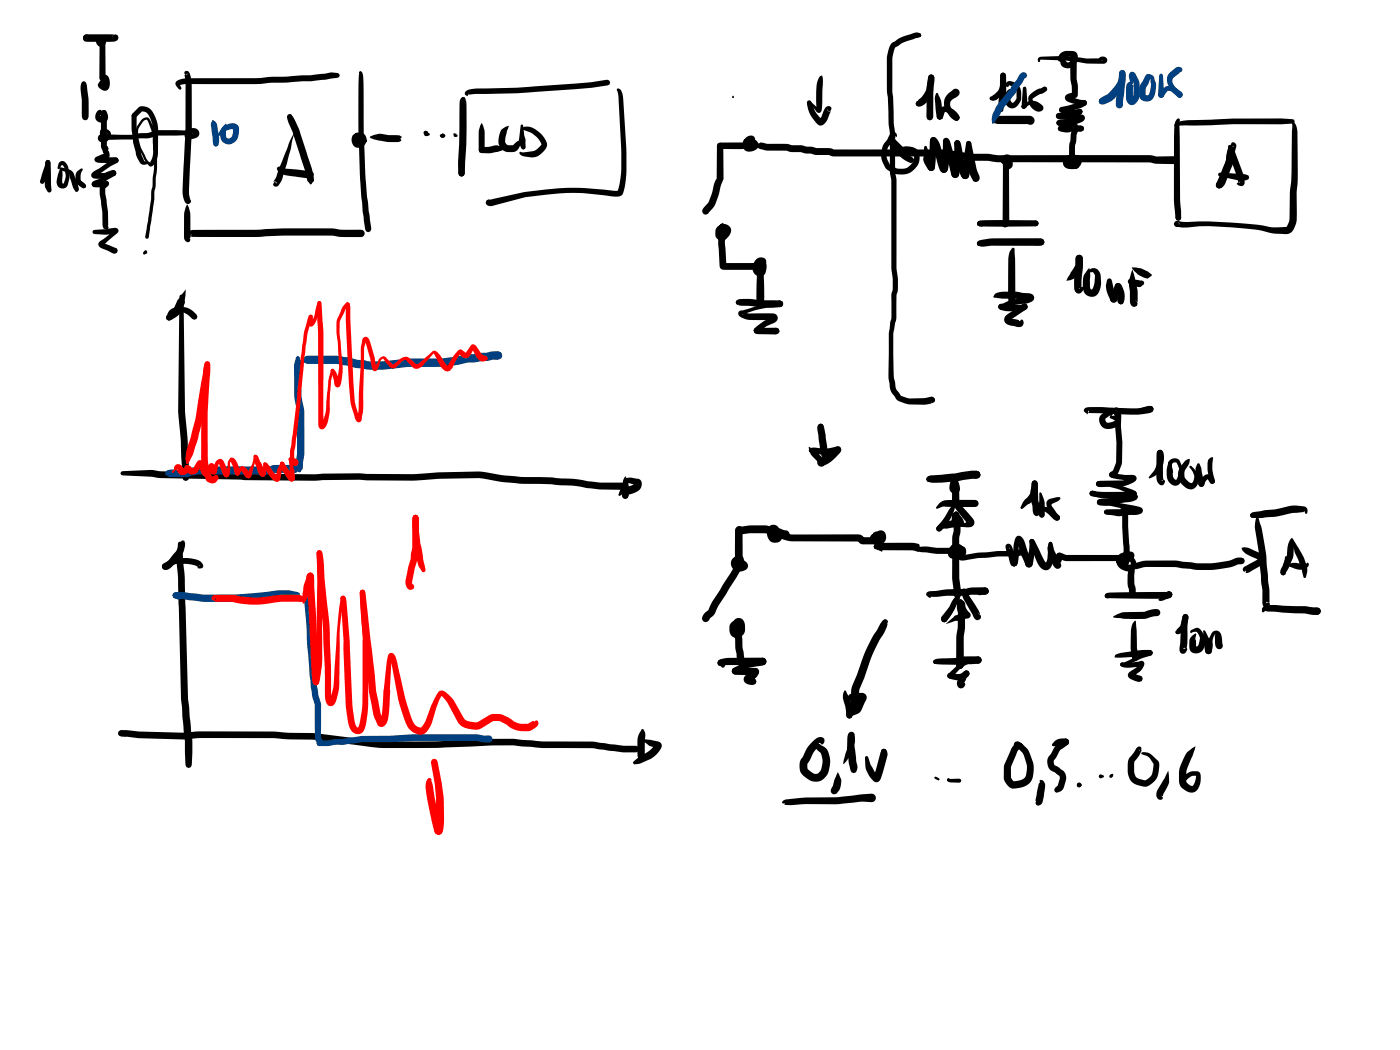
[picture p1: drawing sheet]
<svg xmlns="http://www.w3.org/2000/svg" width="285mm" height="214mm" viewBox="0 0 285 214" stroke-linecap="round" stroke-linejoin="round" font-family="sans-serif">
<g fill="#000">
<path d="M16.7 16.7l.4-.2a1.47 1.47 0 0 1 .7 1.7l.2 2.1v3.5l-.2 .5-.4 .2-.5-.2-.2-.5-.1-3.5-.2-2.3v-.6zM17.1 7.2l.6-.2h5.5l-.3 .5 .2-.4 .4-.1 .4 .2 .2 .5a.98 .98 0 0 1-.9 .8h-5a.89 .89 0 0 1-1-.2 .89 .89 0 0 1-.1-1.1zM17.1 7.2l.5-.2 .4 .1v.5l.3 .4-.6 .1-.4 .3a.76 .76 0 0 1-.2-1.2zM19.8 7.5l.3-.2 .5 .2-.2 .4 .4 .5h-.3l.1-.4 .2 .4h.3a.5 .5 0 0 0-.8 .2l.2-.5 .4-.1a.73 .73 0 0 1 .3 1.2 .9 .9 0 0 1-.9-.2 .9 .9 0 0 1-.3-.9 .88 .88 0 0 1 1.2-.8 .88 .88 0 0 1 .4 1.4 1.07 1.07 0 0 1-1.4 .8 1.07 1.07 0 0 1-.7-1.5zM20.7 15.5a.92 .92 0 0 1 1-.2 .92 .92 0 0 1 .6 .9 1.61 1.61 0 0 1-.9 2.3l-.6-.2a1 1 0 0 1-.8-.7 1 1 0 0 1 .3-1.1l.6-.4 .1 .1 .2 1-.1-.2 .3 .2-.4 .2v-1.2l.4 .1-.6-.1-.2-.4zM20.5 8.1l.4-.1 .4 .1 .1 .5 .1 7.3-.2 .5-.4 .2-.5-.2-.2-.5 .1-7.3zM35.9 16.6l.8-.4a9.6 9.6 0 0 1 3.4-.3h12.7l2.2-.2 8.3-.4 2.7-.3a4.4 4.4 0 0 1 3 0l.2 .4-.2 .3-.3 .1-5.4 .7-8.3 .4-3.2 .2h-13.8l-1.4 .2v-.2l.3 .9-.2 .3-.8-.7a.75 .75 0 0 1 0-1zM37.6 14.6a.72 .72 0 0 1 .8 0 .72 .72 0 0 1 .3 .7l.3 1.9a159.2 159.2 0 0 1-.3 16.7l-.2 5.3 .2 1.3h-.2l.2 .1 .2 .4-.2 .4-.7 .1a2.08 2.08 0 0 1-.8-2v-.3a332.5 332.5 0 0 0 .6-21.3l-.2-2.6a.38 .38 0 0 0 .5-.3l-.3 .4-.3-.5zM73.2 14.6l.3-.1 .2 .3-.1 .2h-.3l-.2-.2zM73.2 14.6h.4l.2 .3a34.1 34.1 0 0 1 .2 7.1l.1 6 .4 8.6 .6 6.4 .5 3.5-.2 .6-.4 .2-.5-.2-.2-.4-.5-3.6-.5-6.4-.3-11.9v-8zM94.8 18.6a4.2 4.2 0 0 1 3.1-.6h1.1a289.5 289.5 0 0 0 21.3-1.3l3.4-.5 .4 .2 .1 .4-.1 .4-.4 .2a99.6 99.6 0 0 1-14.9 1.3l-3.5 .3-9.9 .3-.1-.3-.2 .6-.5-.4zM99.1 40.8l.4-.2h.5a62.8 62.8 0 0 1 13.7-2.3h5.2l7 .5-.2 .2 .2-.7a24.8 24.8 0 0 0 .6-8l-.6-10.4-.3-1.6v-.2a1.04 1.04 0 0 1 1.2 1.1l.7 11a28 28 0 0 1-.6 8.9 1.24 1.24 0 0 1-1.5 .9 52.2 52.2 0 0 0-18.4 .1l-7.1 1.9a.79 .79 0 0 1-.8-.4 .79 .79 0 0 1 0-.8z"/>
<path d="M9.4 32.7l.3-.1 .4 .1 .2 .4-.1 .4-.9 3.1-.3 .6-.4 .3-.3-.2-.2-.3zM9.4 32.7l.3-.1a.95 .95 0 0 1 .6 1l.2 5.2-.1 .3-.4 .1-.4-.3a2.35 2.35 0 0 1-.5-1.7v-2.4a3.2 3.2 0 0 1 .3-2.1zM12.1 33a1.02 1.02 0 0 1 1.7 .7l.1 .5a5 5 0 0 1-.2 3.7 1.23 1.23 0 0 1-1.6 .3 1.23 1.23 0 0 1-.5-1.5 4 4 0 0 1 .8-2.4 3.6 3.6 0 0 1 .3 2.7v.3l.2 .1 .1-.2a3.8 3.8 0 0 0 .2-2.9l-.6-.7-.4 .7-.3 .2-.1-.1v-.8zM12.2 34.2l.3-.1 1.2 .3a1.87 1.87 0 0 1 1.6 1.6l.7 2.2a.54 .54 0 0 1-.1 .6 .54 .54 0 0 1-.6 .1l-.4-.8-.9-2.7-.5-.3-1.2-.5-.2-.2zM15.6 36.8h.1a1.59 1.59 0 0 1 1.8 1.1l-.1 .3-.3 .1-.4-.1-.7-.8h-.2v.8l.2 .4-.1 .3-.3 .1-.3-.1-.1-.3 .2-.4v-.9zM15.7 35l.1-.2a.94 .94 0 0 1 1-.5v.3l-.4 1.1v.8l.2 .4 .7 .6 .2 .4-.1 .3-.3 .1h-.3l-.8-.6-.4-.5-.2-.7v-.7zM18.8 37.1l.4-.1 .4 .1-.1-.1h1.7l.4-.2 .4 .2a.78 .78 0 0 1-.6 1.1h-2.3l-.2-.2-.2-.4zM20.6 26.2a1.4 1.4 0 0 1 1.9 .8 1.4 1.4 0 0 1-.8 1.8 1 1 0 0 1-1.4 0 1 1 0 0 1 0-1.3l.6-.3 .1 .1-.2 .6 .1 .1a.8 .8 0 0 0 .9-.7l-.5-.5 .2 .3 .6 .3 3.7 .1 1.5-.1 .9-.2 1.9-.1 .8-.3a4.6 4.6 0 0 1 2.9-.3l4.8 .1 .3 .1 .2 .4-.2 .3-.3 .1-.3-.1 .3 .1-6.6 .1-.7 .2a7.1 7.1 0 0 1-3.1 .4l-1 .2-4.8 .1a1.57 1.57 0 0 1-1.9-2zM19.9 22.6a.65 .65 0 0 1 1 .1l.5 .6-1 .2 .3-.1-.1 .4-.1-.1 .4 .2-.3-.9 .1-.5a.86 .86 0 0 1 1.3 .9 1.32 1.32 0 0 1-1.7 1.6 1.32 1.32 0 0 1-.6-2.2zM20.7 22.5l.5-.1 .4 .1 .1 .5v6.7l.4 .6-.2 .4a.91 .91 0 0 1-1.2-.5l-.1-6.9zM19.4 32.1l1.3-.6 1-.3 .4 .1 .2 .4-.2 .4-.4 .2-.1-.1a1.41 1.41 0 0 0-1.5 .4l.1-.2-.2-.3 3.5-.1 .5 .2 .2 .4-.2 .4-.4 .2-.4-.2 .3 .2h-2.9a1 1 0 0 1-1.4-.9zM20.6 37.5l.3-.2a.86 .86 0 0 1 1.1-.3 .93 .93 0 0 1-.5 1.3l-.4 .1 .3-.2v1.2l.6 3.7 .1 3.3-.1 .2a.78 .78 0 0 1-.8 0 .78 .78 0 0 1-.3-.8l-.1-2.6-.5-3.8v-1.4z"/>
<path d="M21 29.8l.4-.2 .5 .2 .2 .5-.1 .3 .3 .5a.96 .96 0 0 1-.6 1.2l-.4-.2-.3-1.1-.2-.7zM18.9 37.1l1.6-.8 2.3-1.6h.3l.4 .1 .2 .5-.3 .5-2.6 1.5-1.2 .5 .2-.2-.2 .3-.4 .1-.4-.1-.1-.4zM18.8 35.1l4.4-2.8-.2 .3 .2-.4 .4-.1 .4 .1 .2 .5-.3 .5-1.4 .7-2.9 2v-.4l-.2-.3h1.9l1.1-.4a.86 .86 0 0 1 1.3 .4l-.2 .5-.7 .2a5.6 5.6 0 0 1-3.9 .3 .68 .68 0 0 1-.1-1.1zM37.3 26.9l.1-.1a3 3 0 0 1 2.2-.7 1.08 1.08 0 0 1 1 1.1 1.08 1.08 0 0 1-1.2 1 1.25 1.25 0 0 1-1.8-.5l.2-.7 .5-.3-.2 .3 .2-.3 .3-.1 .3 .1 .2 .4-.2 .3-.3 .3-.2-.4 1.2-.2v.1l-2.2 .2-.3-.2zM56.5 34l.3-.1 .7 .4 5.8 .6 .4 .2 .2 .4-.2 .5-.4 .2a8 8 0 0 1-3.2-.2l-1.8-.3a2.03 2.03 0 0 1-1.9-1.3zM58.6 23.4l.4-.2a.69 .69 0 0 1 .5 .6 .69 .69 0 0 1-.3 .7l-.7-.4v-.3zM58.6 23.4l.4-.2 .4 .2 .1 .4v-.2l.1 .1 1.4 2.9 2.7 8.8 .2 1.4-.6 .8-.7-.7-.5-2.3-2.8-8.3a4.6 4.6 0 0 1-.8-2.5zM60.1 26.8l-1.7 6.4-.6 1.8a5 5 0 0 1-1.3 2.9 .49 .49 0 0 1-.7 0 .49 .49 0 0 1-.1-.6l.3-.2 .3 .2a.41 .41 0 0 0-.2-.4 .41 .41 0 0 0-.5 .1l.6-1 2.7-7zM71.9 27.5l.8-.3 .4 .1 .4 .3-.6 .5 .3 .2-.1 .5-.2-.1 .5-.2v-.2h-.6l.5-.4-.1 .2 .2 .1 1.1 .2 .3 .3a1.62 1.62 0 0 1-2.7-.1l-.1-.3a1.03 1.03 0 0 1 .8-1.3h.7a1.53 1.53 0 0 1 .8 2.4 1.53 1.53 0 0 1-2.6-.1 1.76 1.76 0 0 1 .2-1.8zM75.4 27.8l.2-.1a4.4 4.4 0 0 1 3.5-.2l2.2 .1 .5 .3-.2 .3v.2a.44 .44 0 0 1-.1 .5 .44 .44 0 0 1-.5 0h-2.1l-1.8-.3-1.6-.5zM86.3 26.7l.4-.1 .5 .2v.2l.2 .2a.52 .52 0 0 1-.5 .5h-.3a.82 .82 0 0 1-.3-1zM92.4 27.2l.1-.1 .4 .2a.33 .33 0 0 1 .1 .5 .33 .33 0 0 1-.5 .1l-.2-.6z"/>
<path d="M93.6 34.3l.4-.2a1.14 1.14 0 0 1 .4 1.7l-.4 .2-.5-.2-.2-.5zM94 19.9l.2-.1 .4 .1 .2 .3-.1 .3-.3 .2-.4-.1-.1-.4zM94 19.9h.6l.1 .3-.1 .4-.5-.1v.1l-.2-.4zM93.9 20l.4-.2 .4 .1 .1 .3-.1 .3 .2-.1a116.9 116.9 0 0 1-.3 14.9l-.2 .5-.4 .2-.5-.2-.2-.5 .3-14.2v-.6zM98.1 25l.3 .8a17.3 17.3 0 0 1 .3 4.8l-.2 .4-.4 .2-.5-.2a2.51 2.51 0 0 1-.1-1.8v-2.7zM97.6 30.1l.5-.2 1.9-.1a2.72 2.72 0 0 1 2.5 .2v.5l-.2 .1-1.1 .4-1.7 .2h-1.4l-.5-.2-.1-.4zM102 26.5l1-.7 .6-.2-.4 1.3a2.83 2.83 0 0 0-.2 2.3l.4 .4h1l1.4-1.1a.47 .47 0 0 1 .4 .3 .47 .47 0 0 1-.1 .5 2.45 2.45 0 0 1-1.1 1.5l-.5 .2a2.48 2.48 0 0 1-2.2-.5 2.53 2.53 0 0 1-.6-3zM106.3 26.1a2.16 2.16 0 0 1 2.6 .2 4.7 4.7 0 0 1 2.5 3.4 3.7 3.7 0 0 1-3.1 2.4l-1.9-.3a.72 .72 0 0 1-.6-.8h.8l2-.3a2.44 2.44 0 0 0 1.4-1l.3-.3a5 5 0 0 0-3.6-2.9l-.2 .1v.5l.5 1.3v1.7l-.2 .2-.2 .1-.4-.1-.1-.3 .4-1.3-.2-.8a1.37 1.37 0 0 1 0-1.8zM106.1 25.4l.2-.1 .2 .3 .5 3.9-.1 .8-.3 .1a1.65 1.65 0 0 1-.9-1.6zM19 47l.3-.2 4.1-.4a.63 .63 0 0 1 .7 .5 .63 .63 0 0 1-.4 .7l-2.7 2.3v-.4l2.8 1.1 .2 .4-.2 .5-.7 .1-2.3-1a.82 .82 0 0 1-.7-.6 .82 .82 0 0 1 .3-.9l1-.7 1.8-1.5a.42 .42 0 0 0 .4 .6l-2.1 .3-2.2-.1-.3-.2-.2-.3zM19 47a.53 .53 0 0 1 .7 .2 .53 .53 0 0 1-.7 .3l-.2-.3zM37.8 58.9l-.1 1.8a5.8 5.8 0 0 1-1.2 3.2l-.8 .7-1.1 .6-.6-.1-.2-.4 .1-.4 .3-.2h-.1l1.2-1.1 .9-2z"/>
<path d="M38.2 40.3a.59 .59 0 0 1 .6 .9l-.5 .3-.3-.2-.2-.3zM38.1 41.6a5.9 5.9 0 0 1 .7 3.6v3.3h-.2l.2 .3a.62 .62 0 0 1-.6 .4 .62 .62 0 0 1-.6-.4l-.1-.9a21.5 21.5 0 0 1 .3-5.6zM38.3 47.3l.8-.5h2.7a157.5 157.5 0 0 0 15.9-.3h9.9l1.9 .3h4a.75 .75 0 0 1 .8 .7 .75 .75 0 0 1-.8 .8l-4-.1-1.3-.2a190 190 0 0 0-16.2 .3l-12.9-.1-.2-.1v-.4l-.2 .5-.6-.4zM34.5 63.2l1-.6 1.6-.1a3.4 3.4 0 0 1 3.1 2l-.2 .4-.4 .2-.5-.2-.8-.8-.7-.4-1.8-.2a.96 .96 0 0 0-.9 1.1v-.2l-.1 .7-.4 .1a.65 .65 0 0 1-.5-.4 .65 .65 0 0 1 .2-.7zM36.6 60.1l.3-.1 .3 .1 .2 .3 .3 23.4 .5 5.3 .3 6.6v1.5l-.2 .5-.5 .2-.5-.2-.2-.5-.3-7.9-.5-5.5 .2-23.4zM24.7 96.1l.3-.2 5.8-.2 1.9 .3 17.1 .4 14.2 .2 9.2-.2 1.5 .1h9.4l5.1-.3 8.3-.2 5 .8 3.5 .3a50.2 50.2 0 0 1 8.5 .3 19.8 19.8 0 0 1 5.3 .6 37.9 37.9 0 0 0 7.1 .3 .73 .73 0 0 1 .4 .8 .73 .73 0 0 1-.7 .6 43 43 0 0 1-7.9-.5l-2.2-.3-2-.1a53.6 53.6 0 0 0-8.7-.3l-3.5-.4-4.8-.8-8.2 .2-5.2 .4-10.9-.2-9.3 .2-14.1-.1-17.1-.5-1.9-.2-5.8-.3-.3-.1-.2-.3zM127.3 96.9a5.7 5.7 0 0 1 .5 4.5l-.5 .2a.97 .97 0 0 1-.7-1v-1.9l.4-1.2zM127.2 97.5l1-.3 1.5 .3a1.13 1.13 0 0 1 1 .7 1.13 1.13 0 0 1-.2 1.1 3.2 3.2 0 0 1-2.6 1.4h-.9l.2-.2-.2-.1-.9 .6-.2-.3a1.95 1.95 0 0 1 1.1-1.6l1.3-.1 .8-.3 .1-.3 .4 .4-2-.5 .1-.2 .1 1.3a2.64 2.64 0 0 1 0 2l-.5 .2-.5-.2a2.64 2.64 0 0 1 .1-2v-1.5z"/>
<circle cx="19.2" cy="37.5" r=".56"/>
<circle cx="23.1" cy="35.2" r=".6"/>
<circle cx="38.3" cy="41" r=".53"/>
<circle cx="34.4" cy="64.7" r=".61"/>
</g>
<g fill="#000">
<path d="M89.9 27.3l.3-.1 .3 .1 .1 .3-.1 .4-.3 .1-.3-.1z" fill-rule="evenodd"/>
<path d="M89.9 27.3l.3-.1 .4 .3v.3l-.4 .3-.3-.1-.2-.4z" fill-rule="evenodd"/>
<circle cx="89.9" cy="27.6" r=".35"/>
</g>
<g fill="#004080">
<path d="M33.9 95.9l.4-.2 .6 .4-.3 .8-.9-.2v-.3z"/>
<path d="M33.9 95.9l.9-.3 3.3-.1a14.7 14.7 0 0 1 5.6-.5l11.4-.1-.1 .1 .8-.3h4.1a.81 .81 0 0 1 .8 .9 .81 .81 0 0 1-1.1 .6l.3 .1h-4l.2-.1-.5 .3-.6 .1h-14.2l-2.7 .5h-3.3l-.9-.3-.2-.4z"/>
<path d="M59.4 95l.6-.3a.76 .76 0 0 1 .7 .7 .76 .76 0 0 1-.5 .8l-.4 .2-.5-.2-.2-.4z"/>
<path d="M43.2 24.5h.3l.1 .2-.2 .7z"/>
<path d="M43.2 24.5a1.17 1.17 0 0 1 1.1 1.5 7.4 7.4 0 0 1 .2 3.3l-.1 .4-.4 .1a1.25 1.25 0 0 1-.7-1.3l-.4-2.9z"/>
<path d="M43.8 28.9h.4l.3 .4-.1 .4-.4 .1-.4-.1-.2-.4z"/>
<path d="M45.4 25.7l.5-.5 .2 .1-.1 1.2v1.2l.1 .3 .3 .2 .5-.1 .4-.5 .1-1.4 .1 .2-.4-.1a4.4 4.4 0 0 0-2.5 1.4l-.3-.2a3.4 3.4 0 0 1 3.5-2.4l.3 .1a1.04 1.04 0 0 1 .6 1v.7a2.12 2.12 0 0 1-3.1 2.2l-.5-.4a2.73 2.73 0 0 1 .3-3z"/>
<path d="M60.9 95.4l.3 .1 .1 .3-.1 .3-.3 .1-.3-.4z"/>
<path d="M60.3 72.7l.3-.3 .4 .3a11.7 11.7 0 0 1 .4 4v.8a18.2 18.2 0 0 0 .6 6.3v8.5l-.3 1.9a1.64 1.64 0 0 1-.8 2 1.56 1.56 0 0 1-.7-2l.3-1.8-.1-9a18.2 18.2 0 0 1-.5-6.7 11.7 11.7 0 0 1 .4-4z"/>
<path d="M61.4 73a2.52 2.52 0 0 1 2.4-.6h1.8a12.9 12.9 0 0 1 4.6 .3l.7 .1a9.4 9.4 0 0 0 3.3 .6l1.1 .2a42.2 42.2 0 0 0 7.9-.6h6.8l2.8-.4a8.6 8.6 0 0 1 3.5-.5l3.8-.5 1.3-.1a1.11 1.11 0 0 1 .8 1.2 .81 .81 0 0 1-.9 .5l.1 .1-1-.1-4.1 .6a7.5 7.5 0 0 0-3.2 .5 32 32 0 0 1-7.7 .4 30.6 30.6 0 0 0-6.9 .5l-1 .1a7.9 7.9 0 0 1-3.5-.3l-1.4-.1-2.7-.5a11.4 11.4 0 0 0-4.3-.3h-1.8a4.9 4.9 0 0 1-2.9-.5z"/>
<path d="M100.9 71.8a.75 .75 0 0 1 1.2 .2 .75 .75 0 0 1-.6 1.1l-.2 .1-.2-.1-.2-.7-.1 .1 .1 .4a.81 .81 0 0 1 0-1.1z"/>
<circle cx="59.9" cy="95.5" r=".79"/>
</g>
<g fill="#f00">
<path d="M35.5 95.7l.1 .1-.1 .1-.1-.1z" fill-rule="evenodd"/>
<path d="M35.2 95.8l.2-.1 .2 .2-.3 .2z" fill-rule="evenodd"/>
<path d="M35 95.9l.3-.2 .2 .2-.3 .4-.2-.2z" fill-rule="evenodd"/>
</g>
<g fill="#f00">
<path d="M35.7 94.8a1.14 1.14 0 0 1 1.8 .7l-.3-.1 .4-.1 .2-.5 .3-.1 .4 .2 .2 .4-.1 .3 .1-.2a1.42 1.42 0 0 1-1.3 1.3 1.42 1.42 0 0 1-1.5-1l.3-.2-.7 .4-.1-.1 .1-.7z"/>
<path d="M37.7 94.9a1.13 1.13 0 0 1 1.6 .6l-.2-.1 .3-.2 .6-1a.79 .79 0 0 1 .8-.5 .79 .79 0 0 1 .7 .7l.8 1.7-.3-.2-.4 .1 .6-1a.85 .85 0 0 1 1-.7 .85 .85 0 0 1 .7 .9l.1 .6a.44 .44 0 0 0-.4-.3 .44 .44 0 0 0-.4 .2l.6-1.5a.95 .95 0 0 1 .8-.7 .95 .95 0 0 1 1 .5l.9 2.2a.4 .4 0 0 0-.6 .1l.3-.8 .2-1.4a.87 .87 0 0 1 1.3-.8l.5 .7 .3 .9 .4 1.4-.2 .4-.3 .2-.4-.1-1-2.8 .3-.2-.4 .3a6.6 6.6 0 0 1-.4 2.9 .85 .85 0 0 1-1.2-.7l-.8-2 .2-.1-.2 .2-.2 1.2a.8 .8 0 0 1-.9 1 .8 .8 0 0 1-.7-1.1v-.4h.5l-.1 .2a2.72 2.72 0 0 1-1 1.7 1.11 1.11 0 0 1-1.2-1l-.5-1.4 .5-.1-.3 .9a1.45 1.45 0 0 1-1.2 1.2 1.45 1.45 0 0 1-1.5-.8l.2 .1-.4-.2-.2-.4z"/>
<path d="M48.9 95l.6-.1 .6 .4 1 1.2 .1 .3-.2 .4-.4 .2-.5-.2-1-1.4 .2-.2-.6 1.1-.3 .2-.4-.2-.2-.3 .2-.4 .7-.4z"/>
<path d="M51.7 92.7a.74 .74 0 0 1 .8 0 .74 .74 0 0 1 .3 .8l1.1 2.6-.4-.1-.3 .2 .3-.9 .2-1 .2-.1 .3 .1v2a.76 .76 0 0 1-.7 .8 .76 .76 0 0 1-.8-.7l-1-3.1h.3l.1-.2-1 4-.5 .3-.4-.2-.2-.4 .2-.4 .4-.2-.3 .2 1-1.8z"/>
<path d="M53.7 94.2h.4l.3 .2 1.3 1.7 .9 .9-.6 .1 .4-1.3 .6-1.5 .4-.3 .3 .1 .1 .4-.5 1.4-.2 1.4a.83 .83 0 0 1-.6 .8 .83 .83 0 0 1-.9-.4l-1.2-1.4-.7-1.5h.2l-.2-.1z"/>
<path d="M57.1 94.1l.3-.1a1.2 1.2 0 0 1 .9 1l1.5 1.9-.4-.1 .4 .2 .2 .4-.2 .5-.4 .2-.6-.3a5.9 5.9 0 0 1-1.8-3.2l.1 .1-.1-.3z"/>
<path d="M59 93.2h.5l.1 .5-.1-.1a3.9 3.9 0 0 0 .4 2.2l.2 1.4-.2 .7-.5 .2-.5-.2-.1-.5 .3-.5-.3 .3a8.8 8.8 0 0 0 0-3.6z"/>
<path d="M59 93.1l.5 .1 .1 .3-.2 .4-.5-.1-.1-.3z"/>
<path d="M58.9 93.2a.99 .99 0 0 1 1.2 .2l-.1-.1a.82 .82 0 0 1 .8 .8v.1a.75 .75 0 0 1-.7 .7l-.6-.2-.2-.5 .2 .4 .4 .1-.5-.1-.4-.5 .2-.1-.3-.2-.2-.3z"/>
<path d="M59.2 93.8l.3-.1a.48 .48 0 0 1 .3 .5 .48 .48 0 0 1-.3 .4l-.3-.1-.1-.3z"/>
<path d="M63 64.1l.6 .1 .1 .3-1 3-.5 3-.9 10.2-.9 8-.5 3.2v2.3l-.1 .3-.3 .1-.3-.1-.1-.3v-2.4l1.4-11.2 .7-7.9 .7-4.9 .7-2.9z"/>
<path d="M64.7 61.4l.3-.1 .3 .1 .1 .3-.3 .6-.2 .6a4.3 4.3 0 0 1-1.4 3.6h-.4l-.3-.4v-1.6l.2-.3 .3-.1 .3 .1 .1 .3v1.4l-.2-.2h-.3a4.9 4.9 0 0 0 1.1-2.9z"/>
<path d="M64.7 61.4l.3-.1 .3 .1 .1 .3 .5 6v18.9l-.3-.2h-.3l.6-1a7.8 7.8 0 0 0 .5-3.5l.3-2.2a15 15 0 0 1 .6-4.3l.4-.3 .2 .1 .1 .4a11.6 11.6 0 0 0-.8 4.4l-.1 2a9.8 9.8 0 0 1-.8 4.9 .8 .8 0 0 1-1 .5 .8 .8 0 0 1-.5-1v-18.7l-.3-5.2z"/>
<path d="M67.4 75.2h.5l.1 .2-.1 .3h-.5l-.1-.3z"/>
<path d="M70.5 61.7l.3-.1 .2 .1 .2 .3-.2 .3a3.3 3.3 0 0 0-1.2 1.9l-.5 1.1-.1 .6-.1 2 .3 2.7a20.3 20.3 0 0 1 .1 6.9 1.24 1.24 0 0 1-.8 1.4l-.4-.2-.2-.3-.2-1.4-.6-1.6a.44 .44 0 0 1 .4-.3 .44 .44 0 0 1 .5 .3l.6 1.3 .2 1.3-.3-.1-.3 .2 .1-.4a12.3 12.3 0 0 0 .5-4.2l-.2-3.9-.3-1.6v-2.1l.1-.9 .5-1.1a4 4 0 0 1 1.4-2.2z"/>
<path d="M70.5 61.7l.3-.1 .3 .1 .2 .4 .2 6.2a120.9 120.9 0 0 0 .9 14.4l.8 2.5-.2-.1-.3 .2 .3-1.8 .1-3.5 .3-5.7 .1-3.4 .2-1.2a.79 .79 0 0 1 .5-1 .79 .79 0 0 1 1 .5 20.4 20.4 0 0 1 1.4 5.6l-.4 .1 .9-1.7a.95 .95 0 0 1 1.6-.3l1.3 1.3 1.6-1.2 1.1-.4 .6 .3 1.5 1.3 .7-.3 2.5-2.4a.76 .76 0 0 1 1.1 .2l1.6 2.3 .5 .5h-.2l1.2-1.8 1.1-1.4 .6-.1 .9 .6-.1 .1 1.1-1.5a.7 .7 0 0 1 1.2 .1l1.1 1.6 1.1 .5 .1 .4a1.11 1.11 0 0 1-1.6 .4l-.7-.6-.9-1.8 .4-.2-.6 1.4a1.13 1.13 0 0 1-2 .3l-.4-.5 .3-.1-1.8 3.1a1.15 1.15 0 0 1-1.1 .6 1.15 1.15 0 0 1-1-.7l-1.6-2.9-2.2 2.5-1 .6-.9-.2-1.4-1.4a.51 .51 0 0 0-.8 0l-1.3 1.3-.7 .2-.6-.2-1.4-1.8-.5 .4-.3 1a1.1 1.1 0 0 1-1.1 1.2l-.4-.6-.3-1.9-1.1-3.7h.2l-.4 1.5-.1 12-.4 2.5a.68 .68 0 0 1-.7 .5 .68 .68 0 0 1-.6-.6l-.9-3.3-.3-3.3-.7-13.4v-3.3z"/>
<path d="M41.8 73.7l.4-.2 .4 .2 .2 .4-1.1 7.7a34 34 0 0 1-1.7 8.5l-.2 .5a9.6 9.6 0 0 1-1.7 3.8l-.2-.1a7.2 7.2 0 0 1 .7-4.7l1.1-4.3 1.7-10.4z"/>
<path d="M41.8 73.7l.4-.2a.91 .91 0 0 1 .6 1.1v1.4a126.2 126.2 0 0 0-.5 17.2l.1 1.4 .8 2.7-.2-.3 .3 .1-.2 .1 .9-.5 .4 .1a1.21 1.21 0 0 1-.7 1.5 1.53 1.53 0 0 1-1.9-.8l-.8-3.3a153.8 153.8 0 0 1 .5-17.5l.1-2.6z"/>
<circle cx="38.2" cy="95.3" r=".59"/>
<circle cx="54" cy="94.5" r=".34"/>
<circle cx="57.4" cy="94.4" r=".43"/>
<circle cx="70.8" cy="62" r=".42"/>
</g>
<g fill="#000">
<path d="M203.8 14.9l.4-.1a.82 .82 0 0 1 .6 1.1 4.2 4.2 0 0 1-2.3 4.6 .83 .83 0 0 1-1-.5l.1-.3 .4-.2a3.1 3.1 0 0 0 1.7-3.1l-.1-1zM203.8 14.9l.4-.1a.83 .83 0 0 1 .6 .9l.1 3.4-.3 1.8-.5 1.8-.2 .1-.3-.3a4 4 0 0 1-.2-2.6l.2-.9v-2.3a2.57 2.57 0 0 1 .2-1.8zM205 16.7l.6-.2 .9 .2a2.34 2.34 0 0 1 1.4 2.2v1.1a2.09 2.09 0 0 1-2.2 2 2.19 2.19 0 0 1-.8-3.3l.7-.6h.7l.2 .2-.6 .7-.2 1.3 .3 .5a.32 .32 0 0 0 .5-.1l.5-.7v-1.1a1.29 1.29 0 0 0-.8-1.3l-.7-.3-.2 .3a.51 .51 0 0 1-.6-.3 .51 .51 0 0 1 .3-.6zM208.4 17.7l.2-.1 .3 .1 .1 .3 .2 3.1-.3 .8-.5 .3-.3-.2-.2-.3zM211.5 11.7l1-.2a19.4 19.4 0 0 1 5.1 0l2 .2a17.1 17.1 0 0 0 5 .2l-.2 .2v.3l-.5-.4a.55 .55 0 0 1 .3-.5 .55 .55 0 0 1 .5 0 .73 .73 0 0 1 .7 .8 .73 .73 0 0 1-.8 .7l-3.4-.1-1.7-.3a32.1 32.1 0 0 0-6.4-.4l-1.3-.1-.1 .5-.2 .1-.2-.3zM215.9 10.9l1-.5h1.4a1.39 1.39 0 0 1 1.2 .9 1.39 1.39 0 0 1-.3 1.4 1.77 1.77 0 0 1-1.6 1.2 1.77 1.77 0 0 1-1.7-.9 1.03 1.03 0 0 1 .8-1.5l1.1 .3-.9 .5 .2-.1v.5v-.1a.91 .91 0 0 0 .9-.2 .91 .91 0 0 0 .2-.9l.2 .1h-1.5l-1.1 .9-.3-.1-.1-.3 .2-.8zM28.2 21.8a2.45 2.45 0 0 1 3.3 1.9 9.1 9.1 0 0 1 .7 4.9v2.4a2.83 2.83 0 0 1-1.5 2.9l-.4-.2-1-1.3a11.2 11.2 0 0 1-1.6-4.4v-1.9l1-1.5a1.1 1.1 0 0 1 1.8-.3l.8 1.9a5.3 5.3 0 0 1 .4 2.8l.1 .6a17.4 17.4 0 0 1-.1 6.6l-.3 4.4-.6 4.5-.5 3.2-.4 .3-.2-.1-.1-.3 1.2-7.7 .3-4.2a20.3 20.3 0 0 0 .3-5.2l-.3-3.8-1.2-2.9-.7 .3-1 1.6a6.9 6.9 0 0 0 .5 3.9l1.1 2a1.31 1.31 0 0 0 .9 .9h-.2l.4-.8 .2-.8 .1-2.9a8.7 8.7 0 0 0-.8-4.8 1.49 1.49 0 0 0-1.6-1.1l.2-.1-1.3 1.3-.4 .2-.4-.2-.1-.4 .1-.3zM26.9 23.2l.4-.2 .4 .2 .1 .3a25.9 25.9 0 0 0 .9 7.7l.6 1.6 .8 .2 .1 .2-.3 .2-.7 .1a1.03 1.03 0 0 1-.9-.7l-.6-1.5a27.2 27.2 0 0 1-.9-7.8zM146.2 29.2l.4-.2 .5 .2 .2 .5v6.7l-.5 1.3-.6 2.3-.6 1.7-1.4 1.8-.5 .2a.72 .72 0 0 1-.7-.8l.2-.5 1.1-1.3 .8-2.1a5.5 5.5 0 0 1 .8-2.6l.1-6.7zM151.9 28l.3-.2a.88 .88 0 0 1 1-.1 .88 .88 0 0 1 .5 .9l-.4 .3-.5 .1-.2-.2v-.4l-.2-.1a.54 .54 0 0 0 .6 .7l-.2 .1-.1 .6-.2-.2 .7-.1v.2l-.3-.2h-.7a.51 .51 0 0 0 .2-.8l.7 .3 .2 .5-.2 .5-.5 .2a1.27 1.27 0 0 1-1.3-1.5 1.83 1.83 0 0 1 3.1 1.1 1.83 1.83 0 0 1-3 .6l-.1-.5 .1-.9zM146.2 29.2l.4-.2h4.4l1.6-.3 .5 .2 .2 .5-.1 .4a5.2 5.2 0 0 1-3.4 .6l-3.2-.1-.4-.2-.2-.4zM153.9 29.4l.6-.2a.85 .85 0 0 1 1-.1l.7 .2h4l1.5 .3a4.8 4.8 0 0 1 2.6 .3l2.8 .2a4.6 4.6 0 0 1 2.4 .2l.2 .2 22.9-.1 4.6 .9h1.1a20.8 20.8 0 0 1 5.1 .3h30.7l1.4 .3 3.4-.1a.8 .8 0 0 1 .8 .8 .8 .8 0 0 1-.8 .8l-3.4-.1-1.4-.2-31.1-.1a25.5 25.5 0 0 0-5.8-.3l-2.8-.5-1-.1-.8-.2h-22.7l-1.1-.4-1.2 .1a4.8 4.8 0 0 1-2.6-.3l-1.1-.1a5 5 0 0 0-2.7-.2l-1-.3h-2.2a6.6 6.6 0 0 1-3.5-.5l-.4-.3z"/>
<path d="M209.7 19.3a3.6 3.6 0 0 1 2.1-1.3h.1a.99 .99 0 0 1 1.2-.2l.1 .3a1.79 1.79 0 0 1-1.4 1l-1.6 1 .2 .8a1.16 1.16 0 0 0 1.2 .8l-.1 .4a1.81 1.81 0 0 0-1.6-.8l-.6 .2-.7 .6-.5-.1-.2-.3 .2-.4 .8-.4a2.41 2.41 0 0 1 3.6 1.1 1.23 1.23 0 0 1-2.2 .2l-.6-.8-.3-.8a1.14 1.14 0 0 1 .3-1.3zM215.2 23.1l4.6-.9 .4 .1a.85 .85 0 0 1-.9 1.2l-2.6 .6h-.9l.2-.2-.4 .3-.5-.2-.1-.4zM215.1 23.2l.5-.2 .3 .1 .2 .3-.2-.2 .3 .1h3.4a.85 .85 0 0 1 1 .2 .85 .85 0 0 1 .1 1l-.3 .2a12.2 12.2 0 0 1-4.8 .9l-.4-.2-.1-.4 .1-.4 .4-.2 3.2-.3 1-.4a.49 .49 0 0 0 .2 .7h-3.4a1.52 1.52 0 0 1-1.6-.6zM215.5 25.8a16.8 16.8 0 0 1 4.6-.2l.4 .1 .2 .5-.2 .4-.4 .2h-1a8.6 8.6 0 0 1-3.6-.2l-.1-.4zM215.8 22l.3-.2a12.1 12.1 0 0 0 4.3-1.3l-.2 .3 .5-.4 .4 .2 .2 .4-.2 .5a8.2 8.2 0 0 1-3.2 1.1l-1.7 .4-.4-.2-.2-.4zM215.5 25.8l.5-.2 1.5 .4 .6-.6-.2 .3a.8 .8 0 0 1 1-.8 .8 .8 0 0 1 .6 1.1l-.6 3.7v1.6v.4l.6 1.1a1.01 1.01 0 0 1-.6 1.6h-.8a1.49 1.49 0 0 1-1.6-1.5 1.49 1.49 0 0 1 1.8-1.4h.6a1.39 1.39 0 0 1 1.4 1.3 1.39 1.39 0 0 1-1.1 1.5 1.28 1.28 0 0 1-1.6-.4 1.28 1.28 0 0 1 .1-1.6l.6-.1 .8 .4-.6 .5v.1l.1-.1-.1-.1h.5l.3-.4h-1.1l-.3 .2-.1 .4-.1-.2 1.3 .2-.3 .1-.2 .2-.7-1.3-.1-.7v-2l.5-2.9v-.7a.5 .5 0 0 0 .6 .4 .5 .5 0 0 0 .4-.5l-.1 .2a2.71 2.71 0 0 1-3.6 .5l-.1-.3zM215.8 21.9l.5-.1 2.6 .5 1-.1 .4 .2 .1 .3-.2 .4-.9 .3-1.8-.2a2.42 2.42 0 0 1-1.7-.5l-.2-.3zM215.2 24.6a1.32 1.32 0 0 1 1.5 .4l2.7 .6h.7l.4 .1 .2 .5-.2 .4-.4 .2-1.1-.1-2.6-.6a2.21 2.21 0 0 1-1.3-1.1zM218 11.4l.4-.1a.73 .73 0 0 1 .8 .7v4.2a7.8 7.8 0 0 1 .2 3.4 1.8 1.8 0 0 1-1.5 .6h-.1l.2-.3-.1-.3 2 .7 1 .1 .3 .3 .1 .2-.2 .5-.4 .1-3-.7a.89 .89 0 0 1-.9-.8 .89 .89 0 0 1 .8-.9l1-.2-.2 .1-.1 .3-.1-1.6-.3-1.6v-4.1l.2 .3 .3 .1-.4-.2-.2-.4zM239.3 25.1a4.4 4.4 0 0 1 2.8-.6l1.1-.1a235.5 235.5 0 0 1 20-.1l.3 .1 .1 .3-.1 .3a32 32 0 0 1-6.8 .3l-15.7 .2-1.4 .1-.3 .3-.2-.3zM239.6 24.3l.3-.2 .3 .3-.1 .5 .2 15.7 .2 3.8-.2 .4-.4 .1-.4-.1-.2-.4-.3-3.8 .1-14.4 .2-1.3zM250.2 29.6l.5 .1 .1 .2-.4 .6-.7 4.2-.9 3v-.3l.1 .3-.2 .5-.5 .2a.76 .76 0 0 1-.6-.6 .76 .76 0 0 1 .2-.8l1.3-2.7z"/>
<path d="M248.1 35.3l.3-.2 4.7 .3a1.28 1.28 0 0 1 1.2 .7 1.29 1.29 0 0 1-1.2 .7l-4.8-.9-.3-.4zM250.3 29.5a.45 .45 0 0 0 .3 .4 .45 .45 0 0 0 .5-.1h-.5a.63 .63 0 0 1 .5-.9 .63 .63 0 0 1 .6 1l-.5 1.8a5.2 5.2 0 0 1-.6 2.8l-1.1 2.8a1.64 1.64 0 0 1-1.1 1.1l-.7-.2-.2-.5 .2-.4 .4-.3-.2 .1 1.7-4.3 .2-1.8zM250.2 29.7l.2-.2 .3 .1 .4 .4a22.6 22.6 0 0 1 2.3 6.9 .85 .85 0 0 1-.5 1 .85 .85 0 0 1-1.1-.5l.1-.1 .6-.3-.4 .3-.3-1.6-1.5-4.2-.3-1.2 .2-.1-.2-.3zM239.2 45.1a1.32 1.32 0 0 1 1.3 0 98.6 98.6 0 0 1 15.3 .6l.8 .1a13.2 13.2 0 0 0 5.3 .4l.6-1.5 .1-5.4 .4-4.2 .1-10.1 .2-.2a3.3 3.3 0 0 1 .9 2.9v9.1l-.2 2.5v5.4l-.2 1.1a2.2 2.2 0 0 1-2.9 1.8h-1.5a35.4 35.4 0 0 0-8.8-1.3 43.4 43.4 0 0 0-9.7 0l-1.2-.2a.44 .44 0 0 0 .5-.2 .44 .44 0 0 0-.2-.5l-.2-.1 .3 .2 .1 .3a.61 .61 0 0 1-.9 .3 .61 .61 0 0 1-.1-1zM146.1 46.2a1.55 1.55 0 0 1 2.5 0 1.55 1.55 0 0 1-.9 2.4 1.38 1.38 0 0 1-1.4-1.4 1.57 1.57 0 0 1 .9-1.8l.5 2h-.4l.4-.5a.45 .45 0 0 0-.7 .2v.7l-.1-.2 .2 .1-.2 .2v-.1l.5 .2 .2-.2v1.8l.3 4.5-.2-.4-.3-.1h7.5a.73 .73 0 0 1 .9 .7 .73 .73 0 0 1-.9 .7l-7.1-.1a.97 .97 0 0 1-1.3-.8l-.3-4.5 .1-1.8a.97 .97 0 0 1 1.1-1 .97 .97 0 0 1 .7 1.4 1.26 1.26 0 0 1-1.4 .7 1.26 1.26 0 0 1-1-1.2 1.65 1.65 0 0 1 .4-1.5zM154 52.8a1.2 1.2 0 0 1 2 .4l-.1 1a.77 .77 0 0 1-.7 .7 .77 .77 0 0 1-.8-.6l.2-.6h.2v-.5l.3 .5-.1 .1-.3 .7 .2 .4-.4 .2 .2-.9 .3 .2 .3-.2v.2a.68 .68 0 0 1-.9 .6l-.3-.2-.2-.3 .2-.2 .2-.2h-.2l-.3 .3a1.14 1.14 0 0 1 .6-1.3 1.14 1.14 0 0 1 1.3 .2l.4 .9a1.76 1.76 0 0 1-1.3 2.1 1.84 1.84 0 0 1-1.5-1.2 1.84 1.84 0 0 1 .3-1.9zM154.8 54.3l.3 .4a10.1 10.1 0 0 1 .5 4.2v.8a2.95 2.95 0 0 1-.2 2.1 .77 .77 0 0 1-.9 .2 .77 .77 0 0 1-.5-.7v-1.6a14.9 14.9 0 0 1 .5-5zM239.7 43h.5l.3 1.4-.2 .4-.4 .1-.4-.1-.2-.4zM150 61.2l.3-.1 .3 .1 .2 .4-.3 .4-.5-.1-.2-.5zM150.1 61.1a8.5 8.5 0 0 1 3.8-.1l4.9 .2 .5 .2 .2 .5-.2 .4-.5 .2-3.6 .1-4.6-.4h-.2l.1-.2-.6-.1-.1-.3zM150 61.3l.3-.1h.2l.2 .7-.8-.1-.1-.2zM153.6 66.9l.5-.2 .5 .3-.3-.2 3.7-.1 .5 .2 .2 .5-.2 .5-.5 .2-3.6-.1-.5-.1-.4-.2-.1-.4z"/>
<path d="M157.6 66.9l.4-.2 .5 .2 .2 .7-.8 .5-.2-.1-.3-.8zM150.5 63.4l5.2-1.6 3.1-.6 .4 .2 .2 .5-.1 .4a4.1 4.1 0 0 1-2.5 .3 17.3 17.3 0 0 0-5.7 1.5l.2-.1v-.5l1.1 .3h3a4.5 4.5 0 0 1 2.4 .1 1.04 1.04 0 0 1 .5 1.2 1.04 1.04 0 0 1-.9 .8 6.4 6.4 0 0 0-2.9 1.8l.2-.3-.2 .4-.4 .1-.5-.1-.2-.5 .2-.5 .6-.5a8.7 8.7 0 0 1 2.9-1.6l.1-.1-.1 .4 .3 .2h-4.2a3.6 3.6 0 0 1-2.8-1.1l-.1-.2zM33.2 114.9l.8-.6a6.3 6.3 0 0 1 4.3-.7 3.2 3.2 0 0 1 3.1 1.4 .64 .64 0 0 1-.9 .7l-.3-.2 .4-.4-.1 .2v.3l-.4-.3a7.6 7.6 0 0 0-5.2-.1l-1.3 .8-.4-.2-.2-.5zM36.3 110.4l.4-.1 .3 .1 .1 .3 .5 6.6 .7 24.9 .9 8.5-.1 5-.2 .5-.5 .2-.4-.2-.2-.5-.1-4.8-.8-8.6-.7-24.9-.2-2.6zM37 110.1l.1-.1 .4 .1 .2 .7a4.1 4.1 0 0 1-1.4 3l-.1 .1a5.9 5.9 0 0 1-2 2 .84 .84 0 0 1-1.2-.6l.2-.4 .4-.2 .4 .1-.4-.1 2.2-2.4 .7-1.4zM24.2 148.9l.5-.2h1l2.6 .2 9.2 .3 3.2-.3h15l2.2 .2a64.9 64.9 0 0 1 12.8 1 60.2 60.2 0 0 0 14.2 .9l4-.1 11.2-.5h4.4l5.9 .6h10.3l6.2 .8h2.6l.5 .2 .2 .5-.2 .5-.5 .2h-2.5l-6.3-.9h-6.2a52 52 0 0 1-8.1-.3l-1.9-.2h-4.4a280.3 280.3 0 0 1-23.1 .5l-6.5-.9a64.5 64.5 0 0 0-12.7-.9l-2.1-.2h-14.2l-4 .3-9.3-.3-3.5-.4-.5-.2-.2-.4zM24.2 148.9l.7-.2 .8 .5 .2 .4-.1 .3-.3 .1-1-.1-.3-.2-.2-.4zM130.4 151.9l.1-.1 .3 .3 .2 1.8 .2 .2-.2 .5-.5 .2-.4-.2-.2-.5 .2-.2zM130.2 150.5l2.2 .1 1.5 .4a.95 .95 0 0 1 .8 .6 .95 .95 0 0 1-.3 1l-.6 .9a7.1 7.1 0 0 1-3.5 2l-1.1 .1-.3-.3 .8-.9 2.5-1.6 1.2-1.2v.5l.2 .2-1.4-.5zM130.6 148.5l.2-.1a1.99 1.99 0 0 1 .5 2.2v3.3l-.3 .7-.5 .2-.4-.2-.3-.7v-3a4.2 4.2 0 0 1 .8-2.4z"/>
<circle cx="152.6" cy="29.4" r=".67"/>
<circle cx="219.8" cy="22.7" r=".58"/>
<circle cx="220.7" cy="21" r=".58"/>
<circle cx="248.2" cy="37.7" r=".68"/>
<circle cx="250.4" cy="30" r=".38"/>
<circle cx="158.8" cy="61.8" r=".69"/>
<circle cx="33.6" cy="115.3" r=".66"/>
</g>
<g fill="#000">
<path d="M149.2 19.4l.3 .3-.3 .3-.2-.3z" fill-rule="evenodd"/>
<path d="M29.3 51.3h.4v.4l-.2 .1-.3-.3z" fill-rule="evenodd"/>
<path d="M29.4 51.1l.2-.1 .3 .1 .1 .2-.1 .3-.3 .1-.2-.1z" fill-rule="evenodd"/>
<circle cx="29.3" cy="51.6" r=".21"/>
<circle cx="29.6" cy="51.4" r=".32"/>
<circle cx="29.6" cy="51.3" r=".33"/>
</g>
<g fill="#004080">
<path d="M35.3 120.7l.5-.1 .5 .1 .4 1.1-.1 .2-.2 .1-1.1-.4-.2-.5z"/>
<path d="M35.3 120.7a4.5 4.5 0 0 1 2.5-.1 64.2 64.2 0 0 0 18.7-.4h1a7.4 7.4 0 0 1 3.3 .4l.3 .3-.3 .3a8.3 8.3 0 0 1-3.7 .5 74.3 74.3 0 0 1-18.4 .5l-2.7-.3a.87 .87 0 0 1-.9-.7z"/>
<path d="M61.7 120.9l.5 .1 .4 .4a33.3 33.3 0 0 1 .9 8.5l.7 7.4 .7 4.5a9.8 9.8 0 0 1 .5 4.6l-.1 3.8 .3 .5a1.03 1.03 0 0 1-.6 1.2 .89 .89 0 0 1-.6-1l.1 .2-.4-.8v-6.8l-.6-1.8-.5-4.2-.4-5.6-.2-4.2z"/>
<path d="M64.6 150.9l.4-.1h1.9l1.2-.3 1.7-.1 2.3-.3a19.1 19.1 0 0 1 5.1-.3l7.2-.3h12.4l1.6 .3a1.99 1.99 0 0 1 1.7 .1 .74 .74 0 0 1 .1 .9 .74 .74 0 0 1-.7 .4l-2.7-.3h-12.6l-7 .2a34.1 34.1 0 0 0-7.3 .6l-4.9 .2-.4-.1-.2-.5z"/>
</g>
<g fill="#f00">
<path d="M62.7 116.8l.5-.2 .4 .2 .2 .4-.1 .4-.3 .3 .2-.3-.6 2.2a4 4 0 0 1-1.3 3.1l-.1-.1a12.9 12.9 0 0 1 .7-4.9l.1-.7z"/>
<path d="M62.7 116.8l.5-.2h.3l.3 .3 .2 .7 .9 19.1-.1 1.9-.2-.2 .3 .5-.2 .5a.81 .81 0 0 1-.8-.1 .81 .81 0 0 1-.3-.9l-1-18.9v-2l.1 .2-.2-.4z"/>
<path d="M64.6 112.2l.4-.2 .4 .2 .2 .4-.2 5.4 .2 12.6a25.9 25.9 0 0 1-.7 8.6l-.6 .3-.4-.2-.1-.4 .1-.4v.1a32.3 32.3 0 0 0 .5-8l.1-4.4a108.6 108.6 0 0 0-.1-13.7z"/>
<path d="M64.6 112.2l.4-.2 .6 .3 .4 3.2a116.8 116.8 0 0 0 1.1 12.2l.3 14.1 .2 .8-.3-.1-.2 .1 .8-2.9 .7-11.8 .7-5.9a.64 .64 0 0 1 .5-.7l.4 .1 .2 .4-.2 .4-.3 .1 .2-.3v.3a31.2 31.2 0 0 0-.9 9.2l-.1 7.1a9.8 9.8 0 0 1-1.1 4.9 1.1 1.1 0 0 1-1.2 .1 1.1 1.1 0 0 1-.6-1.2l-.1-2.9a170 170 0 0 0-1.4-21.8l-.3-5.1z"/>
<path d="M69.5 121.4l.3-.1a.69 .69 0 0 1 .7 .6l.7 8.8 .3 8.3a44.3 44.3 0 0 0 .7 7.8l.3 .9 .4 .5a13.2 13.2 0 0 0 .9-5.5l.1-12.4-.6-9.3a.71 .71 0 0 1 .5-1l.4 .2 .2 .4 .1 8 .4 1.7 .1 12.4a14.6 14.6 0 0 1-1 6.2 1.64 1.64 0 0 1-1.7 .5 1.64 1.64 0 0 1-1.2-1.4l-.2-1a43.6 43.6 0 0 1-.7-7.9l-.2-8.5-.7-8.8z"/>
<path d="M73.4 120.2l.4-.2a.73 .73 0 0 1 .6 .8l2.2 20 .5 2.2a9.9 9.9 0 0 0 1.1 3.9l-.5-.3h-.4l.3-.4a24.5 24.5 0 0 0 .5-5.7l.6-5.7a1.86 1.86 0 0 1 .9-1.9 1.31 1.31 0 0 1 1.1 1.3l1.8 8 1.2 3.7a2.97 2.97 0 0 0 1.1 1.9l.9 .4 .9-1.3a24.9 24.9 0 0 1 2.6-5.9 1.13 1.13 0 0 1 1.8 .1l1.4 1.5 2.1 3.8 .8 .4 1.8 .3 2.4-1.4 .9-.3 1.9 .1 1.3 .6 1.3 .9 .9 .3 1.7 .1 1.2-.6v.3l.2-.3a.56 .56 0 0 1 .6 .2 .56 .56 0 0 1 0 .7l-1 .8-1 .4a5.5 5.5 0 0 1-3.9-.9l-1.8-1.2h-1.3l-3 1.7-2.1-.1a2.97 2.97 0 0 1-2.2-1.4l-2.1-4-1.3-1.4 .2-.1a15.2 15.2 0 0 0-2 5.6 3.4 3.4 0 0 1-2 2.4 3.3 3.3 0 0 1-3.5-2.5l-1.4-4.5-1.4-7.5-.3-1.1 .3 .1 .3-.2-.3 1.1-.6 11a1.91 1.91 0 0 1-1.6 2.1 1.19 1.19 0 0 1-.9-1.1l-.6-1.5-.9-4.5-1.6-15.8-.3-4.2z"/>
<path d="M43.2 121.4l.5-.3h3.4a22 22 0 0 0 9.9 0h3.7a1.57 1.57 0 0 1 1.4 .7 .34 .34 0 0 1 .2 .4 .34 .34 0 0 1-.4 .3h-1.2a24.9 24.9 0 0 0-6.5 .5 20 20 0 0 1-7.1-.5h-3.4a.41 .41 0 0 0 .2-.7l.1 .6-.8-.3a.5 .5 0 0 1 0-.7z"/>
<circle cx="63.2" cy="117.3" r=".67"/>
<circle cx="64.3" cy="138.9" r=".59"/>
</g>
<g fill="#000">
<path d="M185.9 30.6l.2-.1 .2 .2v.2l-.2 .3-.3-.3z" fill-rule="evenodd"/>
<circle cx="186.1" cy="30.9" r=".33"/>
</g>
<g fill="#000">
<path d="M189.1 15.4l.5-.3 .5 .2 .1 .5-.2 1.7v6.3l-.2 .5-.5 .2-.5-.2-.2-.5 .1-6.3zM190.6 19h.4l.7 2 .3 2.7-.2 .5-.4 .2a.82 .82 0 0 1-.7-.7l-.3-2.4a3.5 3.5 0 0 1 .2-2.3zM189.2 15.3l.4-.2a1.15 1.15 0 0 1 .6 1.5l-.1 1a4.4 4.4 0 0 1-3 4.1l-.6-.3-.1-.3 .2-.4 .6-.1-.3-.1 .9-.9 .8-1.3zM186.7 20.6l.3-.1 .3 .1 .3 .5-.2 .4-.4 .2-.4-.2a.65 .65 0 0 1 .1-.9zM188.2 29.8l.2-.1 .3 .2 .8 2.4 .8 1.4a.81 .81 0 0 1-.6 1.1 .81 .81 0 0 1-1-.7 2.66 2.66 0 0 1-.6-2.5zM189.5 28.1l.5-.2 .4 .2 .2 .4-.1 .4 .1-.1-.1 2.1a7.3 7.3 0 0 1-.4 3.7l-.5 .2a.76 .76 0 0 1-.7-.8l.3-2.7 .1-2.6zM189.6 28.1l.6-.2a2.62 2.62 0 0 1 1.4 2.3l1.2 3.8-.4-.3 .4 .3 .1 .4a.76 .76 0 0 1-.9 .8 1.94 1.94 0 0 1-1-1.6l-1.3-4.6 .2 .1-.3-.2-.2-.4zM191.7 21.8a2.69 2.69 0 0 1 2.7 .7l.5 .5a1.13 1.13 0 0 1 .3 1.4l-.4 .2-.5-.2-.2-.4 .1 .1-.8-.9-1.1-.5 .2-.1-.7 1.6-.4 .2-.5-.2-.2-.5zM192.2 28.2a.87 .87 0 0 1 1.3 .8l1.7 6.2-.2-.3a.77 .77 0 0 1 .2 .8 .77 .77 0 0 1-.7 .5l-.5-.1-.3-.5-1.5-6.6a.51 .51 0 0 0 .5 .1 .51 .51 0 0 0 .4-.4l.1 2.9a5.1 5.1 0 0 1-.5 3.4l-.2 .1a.76 .76 0 0 1-1-.3 .76 .76 0 0 1 .4-1l-.3 .3a17.7 17.7 0 0 0 .4-5.6zM194.6 28.6l.3-.1 .4 .2 .2 .4-.1 5.9a.9 .9 0 0 1-.5 1.1 .9 .9 0 0 1-1.1-.3v-.7l.2-.2-.2 .2 .5-3.7v-2.4zM193 19.1l.7-.5a.88 .88 0 0 1 1.5-.3 .88 .88 0 0 1-.4 1.5l-.3 .1a1.3 1.3 0 0 0-1 1.6l.8 1.4 .6 .5h-.3l.6 .1 .2 .5a.9 .9 0 0 1-.9 .6 .9 .9 0 0 1-.8-.6l-1.1-1.4a2.79 2.79 0 0 1 .4-3.5zM194.5 28.7l.4-.2 .3 .1 .4 .5 .9 4.6 .6 1.5-.2-.2a.77 .77 0 0 1 .3 1.1 .77 .77 0 0 1-1.1 .3 3.4 3.4 0 0 1-1.1-2.4l-.7-4.9z"/>
<path d="M196.8 28.8l.4-.1 .4 .1 .2 .4-.4 6.2a.82 .82 0 0 1-.8 1 .82 .82 0 0 1-.8-1l.2-.3-.1 .2 .8-6.1zM196.8 28.8l.4-.1 .3 .1 .3 .4 1 5.1 .7 2a.79 .79 0 0 1-.5 .7 .79 .79 0 0 1-.9-.2l-.6-1.2-.3-1.1-.5-5.2v.1zM202.3 23.9l.8-.3h6.3a1.09 1.09 0 0 1 1.2 .9 .86 .86 0 0 1-.7 .9 .86 .86 0 0 1-1-.7l.2 .3 .4 .3-6.4-.1a.87 .87 0 0 1-.8-.3 .87 .87 0 0 1 0-1zM202.3 23.9a.58 .58 0 0 1 .9 .1l.4 1-.1 .2-.1 .1-.9-.4h-.2a.72 .72 0 0 1 0-1zM204.7 31.9l.4-.2 .4 .2 .2 .4-.3 .2-.3 .5-.3-.5-.3-.2zM204 31.9a1.24 1.24 0 0 1 1.6-.3 1.24 1.24 0 0 1 .6 1.4 1.22 1.22 0 0 1-.4 1.3 1.22 1.22 0 0 1-1.4 .1l-.2-.5v-.9a1.36 1.36 0 0 1 .9-1.3l.4 .2 .2 .4-.3 1.6-.1-.4-.4-.1h.3v.1v-.6l-.1-.4-.2 .3-.1-.5 .3 .2h-.1l.2-.2a.49 .49 0 0 0 .5 .7l-.3 1 .1 11.4-.4 .7-.5 .2-.4-.2-.2-.4 .1-.4 .3-.3-.2 .1-.1 .3 .1-11.6a1.73 1.73 0 0 1 1.4-2 .87 .87 0 0 1 .6 .8 .87 .87 0 0 1-.6 .9 1.19 1.19 0 0 1-1.3 0 1.19 1.19 0 0 1-.5-1.3zM199.1 49.2l.3-.1 .4 .1 .1 .4-.2 .4-.3 .1-.3-.1-.2-.6zM199.1 45.1l.4-.2 .8-.1 10.6 .1 .4 .1 .2 .5-.2 .4-.4 .2h-10.6l-1.2-.2-.2-.4zM199.2 49h.2a17.1 17.1 0 0 1 5.6-.5h6.9l.6 .4 .1 .4-.2 .5-.7 .2h.2h-9.8l-2.5 .2 .1-.1h-.3l-.4-.1-.1-.4zM199.1 45.2l.6-.1 .5 .5-.1 .5-.3 .1-.7-.3-.2-.4zM199.1 49.3l.3-.2 .3 .1 .2 .2h-.2l.1 .5-.4 .1-.4-.1-.1-.3zM204.2 44.9l.3-.1 .3 .1 .3 .5v-.2l.1 .4-.2 .5-.4 .2-.5-.3-.1-.4z"/>
<path d="M206.1 50.5h.4l.1 .2 .1 10-.3 1.1-.4 .2-.5-.2-.2-.4v-3.3a27.5 27.5 0 0 1 .3-7zM209.5 45.4l1.4-.5 .4 .1 .2 .5-.2 .4-.4 .2-.3-.2-1.3-.1v-.2zM210.7 49.5l.9-.8 .4-.1 .4 .2 .2 .5-.1 .3-.4 .3-1.3 .1-.2-.3zM219.2 52.1a.75 .75 0 0 1 .9-.1 .75 .75 0 0 1 .4 .8 3.9 3.9 0 0 1-1.6 3.9l-1 .3-.8 .2 1.9-3.3v-1.3zM219.2 52.1a.79 .79 0 0 1 1-.1 .79 .79 0 0 1 .3 1l-.3 5.7h-.5l.8-.3a.58 .58 0 0 1-.2 1 .89 .89 0 0 1-1 .3 .89 .89 0 0 1-.6-.9l.3-6.2zM221.8 54.5l.2 1.7-.1 2.2 .1 .4 .3 .2 .5-1.4 .1-1.6a.67 .67 0 0 0-.7-.6h-.4l-.1-.3a1.34 1.34 0 0 1 1.6-.3 1.34 1.34 0 0 1 .8 1.4l.1 1.4a2.69 2.69 0 0 1-1.6 2.8 1.92 1.92 0 0 1-2.1-2.4 3.7 3.7 0 0 1 1.3-3.5zM225.5 56.8l.4-.1 .3 .1 .6 2.2 .7 1.7-.1-.2a.76 .76 0 0 1-.4 1.1 .76 .76 0 0 1-1-.7v.1l-.6-1.5-.2-.9v-.5zM227.2 57.8l.6-.2a3.1 3.1 0 0 1 1.2 2.7l-.1 1-.1-.2v.3l-.1 .4-.5 .2-.3-.1-.4-.6-.1-1.5-.3-1.1 .3 .2-.3-.2-.1-.4zM229.7 57l.6-.4 .2 .3v.5l.1-.5 1.9 .2 .3 .1 .2 .4-.4 .5a.89 .89 0 0 1-1.2 .3l-.7-.2a.99 .99 0 0 1-1-1.2zM230.6 54.8l.7 2.8a9.1 9.1 0 0 1 .3 4l-.5-.4 .4 .2 .1 .5-.2 .4-.5 .2a1.01 1.01 0 0 1-.8-1v-2.1a6.8 6.8 0 0 1 .5-4.6zM230.5 54.5v-.1a6.3 6.3 0 0 1 3.2 .9l.8 .7-.1 .2-.9 .5a4.9 4.9 0 0 1-3.1-2.2zM202.6 59.8l.3-.1a12.5 12.5 0 0 1 5-.1l1.6 .1a.94 .94 0 0 1 1.1 .9 .94 .94 0 0 1-1 1l-.7 .2-2.9 .4-1.3 .6-.9 .2-.4-.1-.2-.4a1.14 1.14 0 0 1 1.1-.7l1.5-.7 2.8-.4 .8-.4a.57 .57 0 0 0 .1 .9l-2.7-.4-4.3-.2-.3-.2z"/>
<path d="M203.4 62l.4-.1 1.2 .2h2.7l.9-.3 .5 .2a.92 .92 0 0 1-.8 1.3l-3.4 .1a1.67 1.67 0 0 1-1.7-.9zM205.7 60.7l.3-.1 .3 .1 .3 .7-.2 .4-.4 .2-.5-.2-.2-.4zM204.9 64.2l3.7-2.4 .5 .2 .2 .4-.3 .6-3.3 2.2v-.4l1.7 .3 .2 .3 .2-.3a.53 .53 0 0 1 .6 .7 1.09 1.09 0 0 1-1.7 .7l-.6-.2a1.36 1.36 0 0 1-1.6-1.7zM227.1 57.9l.5-.3 .5 .2 .2 .5-.2 .4-.3 .2 .3-.3-.6 2.3a.76 .76 0 0 1-1.1 .6 .76 .76 0 0 1-.2-1.2l-.1 .3zM227.8 61.1v.1l.6-.5 .1 .1 .2 .9-.5 .2-.4-.1-.1-.4z"/>
<circle cx="190" cy="28.5" r=".61"/>
<circle cx="191.4" cy="23.7" r=".66"/>
<circle cx="194.7" cy="24" r=".62"/>
<circle cx="194.9" cy="29.1" r=".6"/>
<circle cx="196.5" cy="35.7" r=".77"/>
<circle cx="199.5" cy="45.5" r=".52"/>
<circle cx="204.6" cy="45.7" r=".64"/>
<circle cx="211.9" cy="49.3" r=".7"/>
<circle cx="203.8" cy="62.5" r=".6"/>
<circle cx="228.2" cy="61.4" r=".61"/>
</g>
<g fill="#004080">
<path d="M226.1 19.9l.9-.2-.2 .4a.52 .52 0 0 1-.7-.1z"/>
<path d="M223.9 20.1l.5-.2 .3 .1v.4l.4 .5-.1 .2-.5-.1-.4 .2-.3-.2-.1-.4z"/>
<path d="M228 14.4l.5-.2a1.11 1.11 0 0 1 .7 1.5 6.7 6.7 0 0 1-4.5 5.5l-.3 .1-.5-.2-.2-.5a2.37 2.37 0 0 1 1.8-1.4l.2-.1a5.6 5.6 0 0 0 2.1-3.5v-.7z"/>
<path d="M228 14.4l.5-.2a.95 .95 0 0 1 .7 1.1l-.5 6.1a.73 .73 0 0 1-.8 .7 .73 .73 0 0 1-.7-.8l.5-4.9a3.2 3.2 0 0 1 .3-2z"/>
<path d="M230 16.8l.2-.2 .4 .3-.3 .6-.3-.4h-.1z"/>
<path d="M230 16.7h.5l.1 .3-.1 .2-.5 .1-.2-.3z"/>
<path d="M230 14.8a.7 .7 0 0 1 1.2 .2l.6 1.2a5.4 5.4 0 0 1 .3 3l-.2 1a1.35 1.35 0 0 1-2.2 .8l-.4-.8v-1.8a1.33 1.33 0 0 1 .9-1.8l.3 .1 .1 .3-.2 .3h.3l.1 .1-.1 2.7h-.4l.5-.8v-2.2l-.7-1.5 .2 .1a.28 .28 0 0 0 .3 0 .28 .28 0 0 0 .2-.2l-.2 .5v.7l-.2 .2a1.76 1.76 0 0 1-.4-2.1z"/>
<path d="M233.5 15.2l.3-.1 .4 .3 .1 .5-.2 .2-.7-.3z"/>
<path d="M233.3 15.3l.5-.2 .4 .1 .1 .3-.1 .4-.3 .1 .3-.1-.9 2.2v1.3l-.1-.1 .5 .1 .4-.5 .2-1.7-.1-1.3-.8-.5 .1-.2 .3-.1a1.15 1.15 0 0 1 1.2 .6l.3 1a4.6 4.6 0 0 1-.3 2.9 1.57 1.57 0 0 1-1.8 1 1.57 1.57 0 0 1-1.3-1.6l.2-1.5z"/>
<path d="M236.1 15.1l.3-.1 .3 .1 .1 .3 .2 3.9-.2 .5-.4 .1a.71 .71 0 0 1-.6-.6z"/>
<path d="M237.1 17.8a2.08 2.08 0 0 1 2.5 .2l1 .8a.66 .66 0 0 1 .2 .7 .66 .66 0 0 1-.6 .4l-.4-.2-.2-.5 .1 .4-1.3-1-.6-.1-1.1 1.3-.3 .1-.4-.1-.2-.5 .1-.3z"/>
<path d="M238.1 14.9l1.5-1.2 .5-.1 .5 .2 .2 .4-.2 .4-.4 .2-1.3 1.1a1.43 1.43 0 0 0 .4 1.8l1.3 1.3 .2 .3-.2 .4-.6 .2a5 5 0 0 1-2.4-4l.1-.5z"/>
<path d="M207.8 15l.7-.3 .4 .2 .2 .5-.1 .4-.5 .2 .1-.1-.6 1.2-2 2.8a15.7 15.7 0 0 0-2.8 4l-.3 .4a1.13 1.13 0 0 1-.8 .9l-.1-.2a5.1 5.1 0 0 1 1.2-3.8l2.4-3 .4-.8 1-1.2z"/>
<circle cx="236.4" cy="19.3" r=".61"/>
<circle cx="240.2" cy="19.3" r=".59"/>
</g>
<g fill="#f00">
<path d="M84.2 105l.4-.2a1.06 1.06 0 0 1 .7 1.2v5.5l-.3 1.5a6.8 6.8 0 0 1-.6 2.8l-.5 2.5 .1 .7-.4-.2 .6 .2 .2 .5a.79 .79 0 0 1-1.2 .5l-.4-.5-.2-.9 .5-3.1a7 7 0 0 0 .6-2.9l.2-1.1v-4.5a2.74 2.74 0 0 1 .3-2z"/>
<path d="M84.2 105l.4-.2 .5 .2 .2 .4v2.3l.3 2.8 1 5.5-.1 .4-.3 .1a3.6 3.6 0 0 1-1.4-3.1l-.5-2.6-.3-3v-2.4z"/>
<path d="M87.2 158.5h.4l.2 .4-.4 .2-.2-.1z"/>
<path d="M87.1 158.6l.2-.2 .4 .1 .1 .3-.2 .4-.4-.1z"/>
<path d="M87 158.7l.4-.3 .3 .1 .1 .3v.2l.4 1 .5 3.5 1.3 5.3-.2-.3a.81 .81 0 0 1 .2 .9 .81 .81 0 0 1-.7 .6l-.7-.4a43.7 43.7 0 0 1-1.9-10z"/>
<path d="M87.9 154.7l.5-.2 .5 .1 .2 .4a39 39 0 0 1 1.2 13.5 1.07 1.07 0 0 1-.4 1.2 1.07 1.07 0 0 1-1.2 0 .81 .81 0 0 1 0-1.1l-.1 .2 .2-1.4a41.2 41.2 0 0 0-1.1-12.1z"/>
<circle cx="89.3" cy="169.2" r=".81"/>
</g>
<g fill="#000">
<path d="M167 15.5l.4-.1a7.4 7.4 0 0 1 0 3.2 11.7 11.7 0 0 1-.2 4.1 .63 .63 0 0 1-.7 .3 .63 .63 0 0 1-.5-.5l-.7-.8-.8-.4-.2-.4 .1-.3 .3-.1h.3l1.7 1.9h-.4a22.4 22.4 0 0 1 .1-5.9zM186.8 7l.4-.2 .2 .1 .2 .3-.2 .2-.2 .2-.4-.3zM186.8 7l.4 .2-.4-.2 .4-.2 .2 .1 .1 .4-.3-.1 .3 .2-.3 .2-.3-.1zM181.6 8.7l1.7-1 2-.7a2.11 2.11 0 0 1 2.2-.1l.1 .3a1.52 1.52 0 0 1-1.2 .6l-2.6 .9-1.5 .9-.2 .4a9.1 9.1 0 0 0-.4 4.2v4.4l.1 1.1 .2 5.4 .2 2.2v7.7l.3 1.6v18l.3 2.3v2.2l-.3 1.1v4.5l-.3 1.4a14 14 0 0 0-.3 4.8l.1 6 .4 2.2 1 1.5 1.8 .5h3l1.6-.3 .3 .2 .3 .5-.2 .4-.4 .2-.4-.2 .4 .2-1.6 .3-3.2-.1-2.3-.8a5.6 5.6 0 0 1-1.7-4v-9.6l.5-3.2v-4.6l.3-1.3v-1.9l-.3-2.3v-17.9l-.3-1.7v-7.6l-.3-2.3-.1-5.3-.2-1.2v-3.4a13.6 13.6 0 0 1 .3-5.2zM164.4 20.6l.3-.1 .5 .3a6.8 6.8 0 0 0 2.2 3.6l-.5-.1 .3-.5 .5-1.2a.95 .95 0 0 1 .5-.9 .95 .95 0 0 1 1 .2l-.1 .6-.3 .1-.2-.1-.2-.3a.49 .49 0 0 0 .8 .5l-.7 1.6a1.46 1.46 0 0 1-1.9 1.1l-.5-.4a6.4 6.4 0 0 1-1.8-4zM180.9 28h.2l.3 .1 1.3 1.8v-.1l2 1.6a2.1 2.1 0 0 1 1.4 1.2l-.2 .4a1.72 1.72 0 0 1-1.9-.5l-2.2-1.9-.9-2.3zM181.5 27.7l.4-.2 .4 .4v.1l-.5-.1h.3l.4 .7 1.3 1.3v.5l-.3 .1-.6-.2-1.1-1-.4-.9zM181.4 27.1a.7 .7 0 0 1 .8-.2 .7 .7 0 0 1 .4 .6v.4l-.6-.2 .1 .1-.5 1.1a3.6 3.6 0 0 0-.4 4.7l1.4 .7a2.74 2.74 0 0 0 3.3-1.3l.2-.8-.1-1-.9-.4h-1.4a.48 .48 0 0 1-.7-.2l.1-.3a2.82 2.82 0 0 1 3.3-.1 2.69 2.69 0 0 1-.1 4.1 4.1 4.1 0 0 1-5.2 .6 4.1 4.1 0 0 1-1.4-5.1zM164.7 91l1.3 .8 1.3 1.2 .3 .6-.2 .4a.75 .75 0 0 1-1-.1 3.7 3.7 0 0 1-1.7-2.9zM164.8 91.3l.5-.1h.9a7.5 7.5 0 0 0 4-.3h.5a.69 .69 0 0 1 .6 .6l-.2 .5-.5 .2-.3-.1 .4 .1-.5 .1a8.5 8.5 0 0 1-4.9-.1l-.5-.2-.1-.3zM164.8 91.3l.4-.1v.5v-.5l.4 .2 1.9 2-.1 .6-.4 .2-.4-.2-.2-.4 .1 .3a3.8 3.8 0 0 0-1.4-1.8l.1-.4v.5l-.4-.2-.1-.3zM166.7 86.4l.4-.1 .5 .2v1l-.2 .1-.7-.4-.2-.3z"/>
<path d="M166.8 86.3h.3l.4 .1 .2 .5-.1 .3 .2-.2 .6 4.3a2.5 2.5 0 0 1-.1 2.5l-.3 .1a1.76 1.76 0 0 1-.8-1.3l-.7-4.8a1.22 1.22 0 0 1 .3-1.5zM166.7 93.5l1.7-.8 1.6-1.4v.3l.1-.5 .5-.2 .4 .1 .3 .7a7.9 7.9 0 0 1-3.1 2.9l-.4 .2a.86 .86 0 0 1-1.2-.1 .86 .86 0 0 1 .1-1.2zM188.9 97.1l.6-.3 5-.4 3.6-.6a1.63 1.63 0 0 1 1.3 .3l.2 .6a.79 .79 0 0 1-.9 .7l-4 .6-4.6 .3h-.6l-.1-.1 .1-.1-.3 .1-.4-.2-.2-.4zM188.8 97.2l.4-.2 .3 .1 .4 .7a.79 .79 0 0 1-1.2 0zM189.4 81l.4-.1 .4 .1 .2 .5a.72 .72 0 0 1-1.2 .2l.3-.5-.3 .3zM193.8 97.6l.4-.3 .5 .1 .2 .4-.5 .2 .4 .1v.2l-.1 1-.2-.1-.2 .3-.2-1a.52 .52 0 0 0 .6 .2 .52 .52 0 0 0 .3-.5l.3 1v3a.76 .76 0 0 1-.7 .8 .76 .76 0 0 1-.8-.8l.1-3a1.07 1.07 0 0 1 .5-1.7 1.84 1.84 0 0 1 1 2.2 1.14 1.14 0 0 1-1.5 .7 1.14 1.14 0 0 1-.6-1.6zM198.4 96a.76 .76 0 0 1 1 .1 .76 .76 0 0 1 .1 .9l-.4 .3-.7 .1-.4-.1v-.6zM210.2 98l.5-.2 .4 .2 .2 .4 .1 3.4 .4 2.6-.2 .5-.5 .2a1.08 1.08 0 0 1-.8-1.2l-.3-2.6v-2.8zM220.8 83.2l.3-.2a11.3 11.3 0 0 1 4.6 0l6 .1 2.2-.3-.3 .3 .3-.3 .3-.1 .5 .2 .2 .4-.3 .5-.4 .2-2.5 .4-10.2-.3 .2-.5-.2 .3v.5l-.3-.2a.63 .63 0 0 1-.4-1zM222 100.1l.4-.2 2.2 .3 5.6-.1 .7-.1 .4 .2a.82 .82 0 0 1-.1 .8 .82 .82 0 0 1-.8 .3l-7.1-.1-1.4-.4-.1-.3zM223.3 98.1l.7-.2 4.7-.1 1.7-.7a.48 .48 0 0 0 .2 .7l-3.1-.2-1.4-.5-.3-.4 .2-.4 .4-.2 .3 .1 .2 .3-.1-.2a13.3 13.3 0 0 0 4.2 .5 .82 .82 0 0 1 .4 .9 .82 .82 0 0 1-.8 .6l-1.4 .6-.7 .1h-4.6l.1-.1-.3 .1-.4-.1-.2-.4zM226.8 83.1l.5-.2 .5 .2 .5 1.1-.1 2.6 .3 3.2-.1 4.1-.8 2.4-.5 .4-.4 .2 .2-.3-.2 .3-.3 .1-.4-.1-.2-.6 .9-.8 .5-1.6 .1-4-.4-5.4-.3-1z"/>
<path d="M224.2 84.4l.3-.2a2.17 2.17 0 0 1 1.9-.8 .58 .58 0 0 1 .1 1l-.3 .4-.2-.7v.2l.2 .1-1.1 .9 .2 .7h.7l1-.4 .1 .1-1.2-.7 .3-.3h1.1a1.15 1.15 0 0 1 1 1.1 1.15 1.15 0 0 1-1 1.1 2.48 2.48 0 0 1-2.9 0 1.79 1.79 0 0 1-.2-2.5zM231.5 83.3l2.1-.6a.77 .77 0 0 1 .9 .1 .77 .77 0 0 1 .2 .9l-.5 .2-.5-.2h-2.1l-.3-.2zM235.7 91.7l.7-.1a2 2 0 0 1 .6 2.2l-.1 .5a3.5 3.5 0 0 1-1.9 2.7l-.9 .4-.2-.2 .6-.9a4.6 4.6 0 0 0 1.2-3.8l.3 .3-.3-.2-.1-.4zM235.7 91.8l.5-.2 .4 .1 .2 .5-.3 .5 .2-.3 .1 4.5 .2 .9h-.3l-.2 .1 .5-.2a.6 .6 0 0 1-.1 1 1.17 1.17 0 0 1-1.4-1.3v-4.8zM238.1 93.7a1.31 1.31 0 0 1 2.2 .4 3.2 3.2 0 0 1 .4 3.1l-.1 .3a1.43 1.43 0 0 1-1.3 1.4 1.43 1.43 0 0 1-1.5-1.1 4.1 4.1 0 0 1 0-3l.2-.8 .2-.2a5.6 5.6 0 0 1 .6 3.2l.3 .5 .3 .2h.1a3.9 3.9 0 0 0 .6-2.3v.2l-.6-1.5-.5 .1-.3 .2a1.64 1.64 0 0 0 .1 1.7 .48 .48 0 0 1-.5 .1 .48 .48 0 0 1-.3-.4l-.2-1.2zM241.2 93.9l.6-.4 .4-.1a3.1 3.1 0 0 1-.9 2.3l-.2 .6 .1 .9 .7 .8 .6 .4 .5-.5 .2-1-.3-.8-.7-1v-.2h.4l1.4 1.5a3.2 3.2 0 0 1-.5 2.8 1.58 1.58 0 0 1-2.5-.2 2.89 2.89 0 0 1-.4-4.3zM243.8 94.4h.4l.4 .9 .6 2.9-.2 .7-.4 .2-.4-.1-.2-.3-.3-1.3a3.6 3.6 0 0 1 .1-3zM244.8 97.2a1.19 1.19 0 0 1 1-.6 1.19 1.19 0 0 1 1.1 .6l.3 .5-.4-.2 .4 .1 .2 .4-.2 .4-.4 .1-.3-.1-.7-.9-.8 1.4-.4 .2-.4-.1-.2-.5zM246.2 93.4l.1-.1a.37 .37 0 0 1 .6-.2 .37 .37 0 0 1 0 .6v.3a6.6 6.6 0 0 0 .4 3.8v.5l-.5 .2-.3-.1-.2-.4 .1-.3-.1 .3a6.6 6.6 0 0 1-.3-4.4zM149.2 113.7l.3-.3a1.07 1.07 0 0 1 1.3-.3 1.07 1.07 0 0 1 .6 1.2v.2a.99 .99 0 0 1-1.5 .8l-.3-.5 .4-.9 .3 .5 .3 .1-.3 .2 .1 .2 .7-.1-.2 .2 .1 .4-.9-.5 .4-.4-.4-.2-.3 .1 .4-.2a.76 .76 0 0 1 1.1 .6l-.2 .5-.5 .2-.3-.1h.5a1.04 1.04 0 0 1-1.6-.7 1.04 1.04 0 0 1 1.3-1.1l1.1 .5a1.1 1.1 0 0 1 .7 1.3 1.1 1.1 0 0 1-1.1 .9 1.68 1.68 0 0 1-2-.6 1.68 1.68 0 0 1 0-2zM150.1 114.3l.5-.2 .4 .1 .3 .6-.2 .7-4.8 7.8-.8 1.6-1 1a.8 .8 0 0 1-.9 .7 .8 .8 0 0 1-.6-1l.4-.8 .9-.7a12.6 12.6 0 0 1 2.3-3.9l3.3-5.5v.3zM149.9 107.4l.5-.3 .6 .1a18 18 0 0 1 5-.2l.4 .1a1.1 1.1 0 0 1 .9 1.2l-.1 .4-.4 .2-.4-.1-.2-.4v.3l-3.4-.1-1.8 .2-.7-.2a.64 .64 0 0 0 .9-.5v6.7a.79 .79 0 0 1-.8 .8 .79 .79 0 0 1-.8-.8l.1-6.7z"/>
<path d="M156.4 107.8l.4-.1 .4 .2 .1 .4-.3 .5-.3 .1-.3-.2-.2-.4zM156.3 108l.4-.2 .4 .1 .2 .4a.56 .56 0 0 1-.7 .6 .56 .56 0 0 1-.3-.9zM156.6 107.2a1.39 1.39 0 0 1 1.6-.2 1.39 1.39 0 0 1 .7 1.4 1.36 1.36 0 0 1-1.3 1.8 1.44 1.44 0 0 1-1.1-1.9 1.44 1.44 0 0 1 2.1-.8l1 .4a.89 .89 0 0 1 1.1 .8 .89 .89 0 0 1-1 .9h-2.2a1.41 1.41 0 0 1-1.2-1l.1-.4 .5-.1 1.1 .2 1.8-.1a.57 .57 0 0 0-.4 .6 .57 .57 0 0 0 .4 .5l-2.1-.6h.2v.3l-.2-.3 .3 .1-.6 .2 .2-.4-.2-.5h.2v.6l.2 .5-.1-.1h.4l-.1 .2a.91 .91 0 0 1 .4-.9 .91 .91 0 0 1 1 0l2 .4h13.2l.8 .2 .6 .5-.3-.1h2.2a.73 .73 0 0 1 .7 .7 .73 .73 0 0 1-.7 .7h-2.4l-.9-.6 .1 .1-12.1-.1a7.6 7.6 0 0 1-3.6-.5l-.3-.1 .4-.1 .1-.3a1.49 1.49 0 0 1-1.4 1.3 1.49 1.49 0 0 1-1.5-1.2l-.1-1.2zM156.4 108.2l.5-.1 .4 .1a.54 .54 0 0 0 .2 .8l.2 .2-.9-.2-.4 .1-.1-.5zM178.1 110.8l.8-.3h7.1l1.2 .3 .1 .5 .2 .3-.5 .8-1.4-.3-6.7-.1-.8-.3-.2-.4zM177.8 108.4l.7-.2a1.28 1.28 0 0 1 1.6 .1 1.28 1.28 0 0 1 .2 1.6 1.6 1.6 0 0 1-1.9 1.1 1.6 1.6 0 0 1-1.2-1.8l.3-.4 .5-.1 1 .3v.5l-.7 .3a.34 .34 0 0 0 .3-.1 .34 .34 0 0 0 .1-.4l.1 .2 .1-.3 .5 .2-1.1 .2-.5-.2-.2-.5zM178.1 110.8l.4-.1h.3l.7 1.2-.1 .1-.5-.2a.72 .72 0 0 1-1-.5zM186 111.8a5.3 5.3 0 0 1 3.9-.4l3.3 .1 2.3-.6 .4 .2a.9 .9 0 0 1-.8 1.3l-.7 .1a15.9 15.9 0 0 1-6.1 0 4.1 4.1 0 0 1-2.3-.6zM194.3 102.3l.3-.1 .3 .1 .1 .4-1.5 1.9-1.9 3.5-.4 .1-.4-.1-.2-.7 2.1-2.4 1.5-2.1zM191.2 102.5l.3-.2a3 3 0 0 1 2.5-.5h4.5a.72 .72 0 0 1 .7 .7 .72 .72 0 0 1-.7 .7l-6.4-.1-1.4 .5-.1-.2zM191.6 106.8l.2-.1a5.6 5.6 0 0 1 3.4-.8h.2l-.2 .2-.2 .3-.1-.4-.5-.9 .1 .1-.2-.2-.2-.3 .2-.4 .4-.2 .2 .1 .9 1.1a1.09 1.09 0 0 1 .4 1.4 1.09 1.09 0 0 1-1.4 .5h-1.3l-1.7 .4-.3-.1-.2-.3zM194 104.6l.3-.1 .3 .1 .2 .4 .1 1.7-.2 .4-.4 .2-.4-.2-.2-.4 .1-1.9z"/>
<path d="M193.7 103.2l.6-.2 .1 .1v.4l-.8 1.9-.8 1.4a3.8 3.8 0 0 1-1.6 1.4l-.4-.1-.2-.4 .1-.3 1.1-1.3zM194.4 102.2l.5 .1 .1 .3-.2 .4-.5-.1-.1-.3zM193.9 104.6l.4-.1a2.12 2.12 0 0 1 1 1.7l.2 .6 .1 1.2-.3 1.6v2.4a.68 .68 0 0 1-.5 .7 .68 .68 0 0 1-.8-.3l-.1-.4 .1-.4 .4-.2 .4 .2a.58 .58 0 0 0-.6-.1 .58 .58 0 0 0-.3 .5v-2.4l.2-1.4 .1-1.1-.3-.7-.1-1.4zM194.3 102.3l.5-.1 .7 .5 2.4 2.7a1.14 1.14 0 0 1 .4 1.4 1.14 1.14 0 0 1-1.5 .6l-1.4-.1-1.3 .1a4.2 4.2 0 0 1-2.3 .1h-.2l-.3-.3 .2-.3 .3-.1 .6 .3h.5l1.9-.3 1.9-.4 .5-.3-.2 .5-2.5-3.1-.2-.5h.2l-.3-.4zM194.2 104.3l.5-.2 .3 .2 .2 .4-.1 .3 .1-.1-.1 1-.2 .8-.2 .4-.4 .2a1.07 1.07 0 0 1-.4-1.7l.1-.9zM193.7 111a1.47 1.47 0 0 1 2.4 .6l-.2 .4-.4 .2-.8-.3-.4 .5 .1-.2 .1 .3-.2-.2h1.1l-.1 .1 .1-.2 .5 .3h-.9l-.7 .4a.32 .32 0 0 0 .1-.4 .32 .32 0 0 0-.4-.2h.5l-.3 .1 .6-.2 .5 .2 .2 .5-.2 .4-.7 .4a1.34 1.34 0 0 1-1.4-.4l-.2-.7a2.19 2.19 0 0 1 2.5-1.4 1.17 1.17 0 0 1 1.2 .7 1.17 1.17 0 0 1-.3 1.3l-.5 .4-.8 .1a1.88 1.88 0 0 1-1.6-.2 1.54 1.54 0 0 1 .2-2.5zM194.3 112.4l.5-.2a1.02 1.02 0 0 1 .5 1.6v3.9l.3 3.2a.77 .77 0 0 1-.7 .8 .77 .77 0 0 1-.8-.8v-.9a17.8 17.8 0 0 1-.1-6.8l.1-.4 .1 .5-.1-.4zM195 113.2h.3l.1 .3v-.3h.2l3.3-.7 4.4-.3 3.5-.1 1.1-.3 .5 .2 .2 .4-.2 .5-1.6 .4a29.2 29.2 0 0 0-6.1 .3h-1.6l-2.4 .4a1.48 1.48 0 0 1-1.8-.4zM204.8 110.9a.77 .77 0 0 1 1.3 .6l.9 2.7-.2-.1 .3 .6-.2 .4-.4 .2-.4-.1a2.44 2.44 0 0 1-.8-1.9l-.4-1.6a.36 .36 0 0 0 .4 .2 .36 .36 0 0 0 .2-.4l-.2 .6h-.4l-.2-.8zM206.9 109.3a1.13 1.13 0 0 1 1.7 .9l.6 2.1 1 2.2a.77 .77 0 0 1-.7 1.1l-.5-.2-.4-.8a13.7 13.7 0 0 1-1.4-3.9l-.2-.5h.4l.3-.2a4.1 4.1 0 0 0-.3 2.6 3.8 3.8 0 0 1-.5 2.6l-.4 .1-.5-.2-.2-.4 .3-.6-.1 .2 .5-3.8zM210.2 98l.5-.2 .4 .2a2.7 2.7 0 0 1-.1 2 3.4 3.4 0 0 1-2 2.9l-.8 .6-.4 .1v-.3l.5-1 1.4-1.8zM209.8 109.9l.3-.2 .3 .2 .2 .3v3a3.7 3.7 0 0 1-.7 2.2l-.4 .2a.77 .77 0 0 1-.7-1.1l.6-1.9 .2-2.4z"/>
<path d="M209.7 109.9l.4-.2 .6 .5 1.8 3.7 .5 .7-.2 .1 .5-1 .2-3 .1-.3 .3-.1 .3 .1 .3 3.4a2.16 2.16 0 0 1-1.5 2.3l-.9-.3-.8-1-1.6-4.2-.1-.4zM212 103.5a1.44 1.44 0 0 1 1.8 .1l1.6 1.3h-.4l.2-.1 .4 .2 .2 .4a.72 .72 0 0 1-.5 .6 .72 .72 0 0 1-.8-.3l-1.1-1-.8-.6 .1 .7-.2 .4-.4 .2-.4-.2-.1-.4 .2-1zM211.7 100.3l.1-.1 .3 .2a7.1 7.1 0 0 1 .6 4.4l-.2 .4-.4 .2a.96 .96 0 0 1-.6-1.2zM213.6 110.4l.3-.1a1.77 1.77 0 0 1 .7 1.7l1.5 3.1a.81 .81 0 0 1-.7 .7 .81 .81 0 0 1-.9-.6l-.4-.8a4.4 4.4 0 0 1-.6-3.7zM213.3 101.9l.5-.3 1.4-.4 .6 .1 .1 .2-.4 .5-1.4 .6v-.1v.3l1.6 2.3 .1 .3-.1 .4-.5 .2-.3-.2-1.7-2.4-.2-.9zM215.2 112.7l.4-.2 .5 .2 .2 .5a1.8 1.8 0 0 1-.4 1.5l-.4 .7a.2 .2 0 0 1-.2 .2 .2 .2 0 0 1-.2-.2l-.2-1.1 .1-1.3zM215.2 112.7l.6-.2 1.4 .5h12.4l1.1 .2 .1 .4-.1 .4-1.1 .2h-10.5a5.1 5.1 0 0 1-3.3-.4l-.2-.1 .5-.1-.5 .2-.4-.2-.2-.4zM223.4 101.9l.6-.3 5.7-.7 1.3-.4 .5 .2a.95 .95 0 0 1-1 1.4l-4.8 .7-1.8 .1-.4-.2-.2-.5zM223.5 101.8l.4-.1 6.9 1.2a1.86 1.86 0 0 1 1.9 1 1.48 1.48 0 0 1-1.7 1l-5.5-.1a.63 .63 0 0 1-.6-.9l.6-.2h5.7l.5-.2a.5 .5 0 0 0 .1 .8l-1.2-.3-4.4-1h-.9a2.1 2.1 0 0 1-1.9-.4l-.1-.3zM224.9 103.9l.6-.1 .4 .4 1.4 .3h.8l.4-.2-.2 .1a1.57 1.57 0 0 1 .1-1.3l.4-.2a.76 .76 0 0 1 .5 1.1l-.1 .4a1.82 1.82 0 0 1-2.2 .6l-1.2-.2a.93 .93 0 0 1-1-.5zM228.4 103.1l.4-.2 .4 .2 .5 1.5 .3 9.1a1.35 1.35 0 0 1-1.3 1.7 1.35 1.35 0 0 1-1.3-1.7 1.3 1.3 0 0 1 1.7-.7l.7 .2a1.73 1.73 0 0 1 1.4 .8 1.48 1.48 0 0 1 0 1.9 1.48 1.48 0 0 1-1.8 .4 2.08 2.08 0 0 1-1.8-3 2 2 0 0 1 1.9-.8 .93 .93 0 0 1 1.3 .1 .93 .93 0 0 1 0 1.3l-.5 .3-.4-.2-.2-.4 .3-.6 .2 .3-.5 .3a.87 .87 0 0 0-1 .3v.5a1.64 1.64 0 0 0 1.5 .5v.2v-.6l-.2-.2-1.3-.3-.2 .2v-.1h.3l-.1 .1 .1-2.8-.3-6.8a1.45 1.45 0 0 1-.1-1.5zM223.3 98.2l.4-.2 .5 .2a18 18 0 0 1 6.9 1.8l.4 .5-.2 .4-.4 .2-.5-.3a10.9 10.9 0 0 0-6.4-1.6 .68 .68 0 0 1-.7-1z"/>
<path d="M230.6 114.5a3.5 3.5 0 0 1 .3 2.8l.3 3.5-.2 .5-.4 .2a1.21 1.21 0 0 1-.8-1.5 7.3 7.3 0 0 1 .4-5.1zM230.8 114.9l.1-.1a7.1 7.1 0 0 1 4.1-.7h4.3l4.5 .6 4-.1a8.2 8.2 0 0 0 3.6-.9l.7-.2h.7l.5 .2 .2 .5-.2 .5-1.4 .3a10.7 10.7 0 0 1-4.6 1 33.2 33.2 0 0 1-7.9-.5l-3.4-.1a11.7 11.7 0 0 0-4.6 .4l.1-.3-.2 .3-.3 .1-.3-.2-.1-.5zM222 100.1l.5-.2a6.9 6.9 0 0 0 4 .7 15.3 15.3 0 0 0 4.7 0l.4 .2v.3l-.2 .5-.4 .2-.3-.1h.2a15.5 15.5 0 0 1-4.5-.2 11.7 11.7 0 0 1-4.5-.7l-.1-.3zM230.7 115.1h.6l.4 .6-.1 .1-.9-.1-.1-.3zM252.8 111.6l.4-.2 .9 .1 2.7 1.2a1.3 1.3 0 0 1 .1 2.3l-2 1.2a1.47 1.47 0 0 1-1.3 .4l.1-.4-.1 .1a.48 .48 0 0 1-.6-.4 .48 .48 0 0 1 .4-.5l2.8-1.6 .1 .2a8.6 8.6 0 0 1-3.4-2zM254.7 104.5l.7-.3 2.2-.3a26 26 0 0 0 5.6-1l2.3 .2a.89 .89 0 0 1 .7 .6 .89 .89 0 0 1-.3 .9l-.4-.5v.1l-2.6 .3a22.6 22.6 0 0 1-5.7 .9h-2l.2-.1-.4 .1-.3-.1-.2-.4zM254.7 104.6l.3-.2 .4 .2 .3 .5a.66 .66 0 0 1-.6 .3 .66 .66 0 0 1-.6-.5zM256 104.8l.3 .9a44.1 44.1 0 0 1 1.7 9.8l.4 4.5 .1 2.7-.1-.1a.35 .35 0 0 0-.4-.1 .35 .35 0 0 0-.2 .3l.4-.2a.67 .67 0 0 1 .1 1.1 .67 .67 0 0 1-1.1-.2l-.2-.8a18.2 18.2 0 0 0-.3-4.8l-.1-2.2a44.2 44.2 0 0 0-1.1-8.4l.2-1.6zM261.7 113.3h.3l.1 .2-.3 3.2-.2 .3-.3 .1-.4-.1-.1-.4zM262.2 114.9a3.4 3.4 0 0 1 2.5-.2l1.3 .1 .1-.2a.49 .49 0 0 1 .4 .5 .49 .49 0 0 1-.4 .4l-.4 .3a3 3 0 0 1-2.7-.3l-.8-.2zM262.7 109.8l.3-.3a2.42 2.42 0 0 1 .4 2.4l-.2 1.7-1.6 3.4a.72 .72 0 0 1-.8-.2 .72 .72 0 0 1 0-.9l1.2-2.8a7.4 7.4 0 0 1 .7-3.3zM263 109.5l1.7 2.6a9.9 9.9 0 0 1 1.4 3.6l.1 .6-.3 1.1-.3 .3-.2-.3-1-3.2a9.6 9.6 0 0 1-1.2-3.6z"/>
<path d="M146.3 134.5l.2-.2a8.5 8.5 0 0 1 3.9-.4h5a.79 .79 0 0 1 .6 1.1 .76 .76 0 0 1-1 .4h.2h-6.9l-1.3 .2 .2-.2-.5 .2-.4-.2-.2-.4zM146.3 134.5l.4-.2 .4 .1-.3-.1 .4 .3 .2 .3 .2 .7-.1 .2-.5 .1-.5-.5 .1 .2a.68 .68 0 0 1-.5-.6zM148.9 126.8l.3-.3a.99 .99 0 0 1 1.6 .2l-.1 .3-.6 .6-.2-.2v-.6a.44 .44 0 0 0 .5 .6l-.5 .4 .1-.1 .1 .8-.2-.1 .4-.2v-1.1h.3l-.1 .4v-.2l.3 .5 .3 2 .1 1.9 .3 2a2.1 2.1 0 0 1 .1 1.8 .79 .79 0 0 1-1 .2 .79 .79 0 0 1-.4-.9l-.5-2.6v-2l-.3-2 .1 .1a1.47 1.47 0 0 1-.2-1.7 1.47 1.47 0 0 1 1.5-.7h.1a2.27 2.27 0 0 1-.5 3.9 1.55 1.55 0 0 1-1.9-2l.1-.5zM149.2 136.2l.5-.2 .4 .1-.2-.1h3.8a.74 .74 0 0 1 .8 .7 .74 .74 0 0 1-.7 .8l-.4-.2 .3 .2-4.1-.1-.5-.5-.1-.2zM151.8 137.5l1-.5 .3-.4v.4a.73 .73 0 0 1 .7-1 .98 .98 0 0 1 .7 .8 .98 .98 0 0 1-.4 1l-.6 .5-.7 .3 .1-.3-.2-.5 1.1 .5 .2 .5-.2 .5a1.63 1.63 0 0 1-2.4-.9l.1-.5zM149.2 136.1l2.5-1.1 3.6-1.1a.79 .79 0 0 1 .7 .9 .79 .79 0 0 1-.8 .7l-2.7 .5-2.3 1 .1-.2-.2 .4-.4 .1-.5-.2-.2-.5zM179.9 126.2l.3-.1 .4 .1 .1 .4-.2 .4-.3 .1-.5-.4zM179.7 126.4l.5-.3 .4 .1 .2 .4-.3 .5 .2-.2v.1l-.6 1.8-1.1 1.6a36 36 0 0 0-3 7.6l-1 2.5-.1 1.6-.3 1.5-.3 .5-.5 .2a.81 .81 0 0 1-.7-1l.3-3.1 1.1-2.8a35.7 35.7 0 0 1 3.4-8.1zM188.7 120.7l.5-.3 3.6-.4 3.7-.1 1.3-.3h1.9a1.72 1.72 0 0 1 1.4 .3l.2 .4a.74 .74 0 0 1-.8 .8h-2.6l-1.4 .2h-3.6l-2.3 .2h-1.4v-.5l.3 .5-.2 .2-.6-.4zM190.1 134.5l.7-.4 4.2-.2a12.3 12.3 0 0 1 4.2-.2l.5 .2 .2 .5a.73 .73 0 0 1-.8 .7h-2.9a15.5 15.5 0 0 1-5.3 .1l-.8-.1zM190.1 134.5l.3-.1 .3 .1 .3 .5v.1l-.3 .1-.6-.2zM195.8 120a.7 .7 0 0 1 .8-.1 .7 .7 0 0 1 .4 .6l2.5 4.3 .1 .3-.5-.1 .5 .2 .1 .4-.1 .4-.5 .2a1.32 1.32 0 0 1-1.2-1.3l-.2-.3a9.7 9.7 0 0 1-1.9-3.8h.5a.55 .55 0 0 0-.7 .4l-1.2 2.4a8.1 8.1 0 0 1-1.8 3l-.3 .1-.5-.2-.2-.4 .1-.4 .9-.8 1.3-1.7z"/>
<path d="M195.2 122.1l.3-.1 .4 .2 .2 .6 .8 1.4a1.36 1.36 0 0 1 .7 1.3l-.4 .4-2.7 .5-2 .7 2-1.8 2.4-.6-.4 .3 .1 .5-.7-1.3-.5-1.3h-.1l.2 .1-.3-.1-.2-.4zM193 137.2l.4-.2 1.9 .2 .9-.4v.1l.2-.3 .4-.1 .4 .2 .2 .6a2.52 2.52 0 0 1-2.9 1.2l-1.5-.5-.2-.4zM194.7 134.4l.4-.1 .5 .3 .5 .6-.1-.2 .2 .4a.72 .72 0 0 1-.6 .8 .72 .72 0 0 1-.8-.5zM195.4 122.4l.4-.2 .4 .2 .3 .6 .2 2.3-.2 .5-.5 .2-.4-.2-.2-.5 .1-2.1 .3 .1-.4-.1-.1-.4zM195.5 120.3a3.8 3.8 0 0 1-.8 3.1l-.7 1.2-1.2 1.7 .1-.4-.2 .6-.5 .2a.71 .71 0 0 1-.5-1l.3-.5a8.6 8.6 0 0 0 1.8-2.8zM195.1 122.1l.4-.1 .4 .1 .1 .4-.2 .4 .2-.2 .1 1.1 .6 1.5-.2 .5-.5 .2a2.21 2.21 0 0 1-1.2-2v-.2a2.05 2.05 0 0 1 .3-1.7zM195.4 122.4l.4-.2 .4 .2 .2 .4-.3 .5 .3-.3v.1a29.4 29.4 0 0 1-.2 6.7v5.6a.77 .77 0 0 1-.7 .8 .77 .77 0 0 1-.8-.8v-5.6l.3-2a20.8 20.8 0 0 1 .2-5.1zM196 136.9l.8-.4 .4 .2 .2 .4-.2 .5-.5 .1h.2l-.5 1.2-.4 .3 .1-.1-.1-.1h-.4l.4-.2 .4 .2a.82 .82 0 0 1-.6 1.1 .82 .82 0 0 1-1-.8l.2-.7 .5-.5zM198.5 125.4l.6-.4 .5 .2 .1 .4-.1 .4-.5 .2-.6-.4zM193 137.2l2.3-2.1a5.1 5.1 0 0 1 3.1-1.2l.4-.2a.71 .71 0 0 1 1 .5 .71 .71 0 0 1-.6 .9l-1.4 .1a3 3 0 0 0-2.4 1.1l-1.6 1.7-.4 .2-.4-.2-.2-.4zM199.1 120.8l.7-.5 .4-.5 .4-.1 .5 .2 .2 .5-.2 .4-1.3 .3a.63 .63 0 0 1-.8-.2zM225.1 120.9l.9-.3 11.6-.1-.1 .1 .5-.2 .5 .2 .2 .5-.2 .5-.5 .2a96.9 96.9 0 0 1-11.2 0h-1.2l.2-.2-.4 .2-.3-.1-.2-.4z"/>
<path d="M225.1 121l.3-.2 .3 .1 .2 .4-.1-.2-.1 .1 .3 .1a.46 .46 0 0 1-.6 .5l-.4-.3zM226.7 125.5l1.9-.8 4.3-.1 .6-.2a3.3 3.3 0 0 1 2.5-.2 .81 .81 0 0 1 0 1 .81 .81 0 0 1-.9 .3l-1.8 .5a17.7 17.7 0 0 1-5.1-.1l-1.5-.1-.1-.2zM227.1 133.4l.1-.1a5.8 5.8 0 0 1 2.6-.6l.4-.1a12.4 12.4 0 0 1 4.1-.2l.4 .5-.2 .4-.4 .2-7.1 .4-.1-.1zM228.2 135l.5-.1a6.8 6.8 0 0 0 2.9-.2h.3a.66 .66 0 0 1 1.1 .4l-.2 .4-.8 .3a7.8 7.8 0 0 1-3.6-.1l-.3-.4zM230.2 120.1l.4-.2a.79 .79 0 0 1 .5 .8 .79 .79 0 0 1-.5 .8l-.5-.2-.2-.5zM230.1 120.4l.6-.2-.1 .6 .1-.6 .4 .2 .1 .4-.2 .5-.6 .2 .2-.7-.2 .7-.3-.3-.2-.4zM231 126.4l.1-.1 .2 .2 .2 5.5 .3 1.9-.2 .5-.5 .2-.4-.2-.2-.4a22 22 0 0 1-.1-6.5zM232 134.7l.4-.1a.88 .88 0 0 1 .2 1.5l-.5 .6-1.3 1 .1-.3-.2-.3 1.8 .6 .2 .5-.2 .5-.7 .1-1.4-.5a.86 .86 0 0 1-.8-.8 .86 .86 0 0 1 .6-.8l1.2-.9 .5-.7 .1 .3-.1-.3zM228.3 134.9l1.1-.2 4.7-2.3 .4 .2 .2 .3-.3 .5a23 23 0 0 0-5.1 2.1l-.8 .2-.3-.1-.1-.3zM235.9 121.9l1.9-1.5 .7 .2 .2 .4-.1 .4-1.7 .8a.62 .62 0 0 1-1-.2zM241 125.1l.4-.1 .4 .2 .2 .6a4.5 4.5 0 0 1-.8 2.5 1.47 1.47 0 0 1-1.8 .7l-.1-.3 .1-.3 .3-.1h-.2l.1-.1 .7-.8zM239.4 128.5l.5-.3 .3 .3-.1 .4-.4 .2-.3-.1z"/>
<path d="M241 125.1l.4-.1 .4 .2 .2 .4-.2 2.1v3.3l-.2 1.2a.36 .36 0 0 0-.3-.3 .36 .36 0 0 0-.4 .2l.8-.1a.83 .83 0 0 1-.9 1.1 .83 .83 0 0 1-.6-1.2l.2-3.7a6.2 6.2 0 0 1 .6-3.1zM242.4 128.4l.2-.2a1.36 1.36 0 0 1 1.7-.2l.2 .2a2.63 2.63 0 0 1 .9 2.3v.4a1.97 1.97 0 0 1-1.6 2.1 1.33 1.33 0 0 1-1.7-1.5l.2-1.4 1-1.1 .3 .1-.2 1 .2 1.7-.2-.2h.3l.3-.2 .3-1.4-.6-1.3h-.9l-.3 .2-.2-.2zM245 128.4l.2-.1 .2 .2 .9 1.8 .3 1 .2 1.2-.2 .5-.5 .2a.74 .74 0 0 1-.8-.7zM246.9 128.7a1.05 1.05 0 0 1 1.1-.3 1.05 1.05 0 0 1 .7 .9l.2 1.9a.78 .78 0 0 1-.7 .9 .78 .78 0 0 1-.8-.9l-.1-1.7 .2-.3h-.2a3.4 3.4 0 0 0-.4 2.4l-.3 1.4-.5 .2-.5-.2-.2-.5 .2-.5-.2 .2a9 9 0 0 1 1.5-3.5zM257.2 123.6a2.82 2.82 0 0 1 2.3-.4l6.2 .2 2.4 .3h-.2a.73 .73 0 0 1 1 .7l-.1 .5-.7 .3-2.4-.3-7.5-.4-.5-.2-.5 .4a.72 .72 0 0 1 0-1.1zM266.6 123.8h1.7a.7 .7 0 0 1 .6 .7 .7 .7 0 0 1-.7 .6l-1.5-.8-.1-.3zM165.4 151.1l.7-.7a.93 .93 0 0 1 1.2-.3 .93 .93 0 0 1 .5 1l-.4 .5-.4-.3h-.2v.2l.4 .1-1.5 1.5-1.3 2.5v.9l1.3 1h.7l.7-.6a4.4 4.4 0 0 0 .1-3.3l-1-1 .2-.3-.3 .2a.58 .58 0 0 1-.1-.8 .58 .58 0 0 1 .8-.1l1 .4a2.18 2.18 0 0 1 1 1.4 5 5 0 0 1-1.1 5.2 2.94 2.94 0 0 1-4.1-.6 2.93 2.93 0 0 1-.1-4 7.2 7.2 0 0 1 1.9-2.9zM170.6 157.2a3.4 3.4 0 0 1 .5 2.9l-.5 1a.76 .76 0 0 1-.9 .6 .76 .76 0 0 1-.5-1l.4-.7 .3-1.3zM172.8 149.3a.74 .74 0 0 1 1-.1 .74 .74 0 0 1 .2 .9 8.1 8.1 0 0 1-2.2 5.4l-.1-.1 .4-1.9a7.1 7.1 0 0 0 .9-3.4v-.2a.51 .51 0 0 0 .4 .3 .51 .51 0 0 0 .5-.3l.4 4.9a2.84 2.84 0 0 1 0 2.4l-.5 .2-.5-.2-.4-1.6-.1-1.3a14.1 14.1 0 0 1-.2-4.6zM172.8 141.5l.2-.1a4.2 4.2 0 0 1 2.4-.3 .99 .99 0 0 1 .9 .5 .99 .99 0 0 1 0 1l-1.3 2.5-1.8 .7-.4-.1a1.19 1.19 0 0 1 1-1.7l.2-.1 1.1-2v.3l.3 .1-1.9-.1-.4 1.1 .5 2.4-.2 .4-.5 .2-.4-.2-.2-.4 .1-.7-.2-1.9zM171.9 140.6h.3l.8 1.8a5.1 5.1 0 0 1 .4 3.7l-.5 .2a1.11 1.11 0 0 1-.6-1.3l-.2-1.3a3.6 3.6 0 0 1-.3-2.9zM176.2 154h.5l.5 1.7 .4 .4a3.9 3.9 0 0 0 1.2 1.9 .64 .64 0 0 0-.9 .1l1.4-5 .1 .1 .1-.6 .4-.2a1.14 1.14 0 0 1 .8 1.5l-1.2 4.1a1.06 1.06 0 0 1-.5 1.1 1.06 1.06 0 0 1-1.2-.1l-.7-.8a4.2 4.2 0 0 1-.9-2.3z"/>
<path d="M179.6 152.6l.3-.1 .4 .1 .2 .4-.3 .5v-.2l-.5 .5-.3-.3zM193.2 158.7l2.1-.2 .3 .2 .1 .2-.1 .3-.3 .2-1.9-.1-.2-.1-.1-.3zM206.7 151.1a1.02 1.02 0 0 1 1.4 .3l1.2 1.3 1 2.5a4.6 4.6 0 0 1-.8 4.4 4.8 4.8 0 0 1-3.8 .8l-.8-.8-.5-1.2 .1-2.6 1.1-2.6a2.46 2.46 0 0 1 1.5-1.9h.7l.5 .3-.6 .5-.6 .9-1.3 3.3v-.2v2.3l.6 .7h-.1l.9-.1a1.65 1.65 0 0 0 1.8-1.5l.1-1.6-.6-2-.3-.6-1.3-1.3 .2-.2-.4 .1a.49 .49 0 0 1 0-.8zM211.8 158.8h.2a1.15 1.15 0 0 1 .8 1.6l-.6 3.1-.3 .4-.5 .2-.4-.2-.2-.4 .2-.4-.2 .1v-.2l.7-3.3 .2-.4v-.4zM214.8 150.9a2.72 2.72 0 0 1 2.7-.3l.2 .5-.2 .4-.5 .2-2.5 .3-.4-.4zM215 151.7l1.5-1-.2 .2 .3-.4 .4-.1 .5 .2 .2 .5-.3 .5-1.5 1.1-.8 1.5a1.11 1.11 0 0 0-.4 1.6l1.3 .8a1.91 1.91 0 0 1 1 2.3l-.4 1.3-.3 .7-1.1 .5-.4-.2a.94 .94 0 0 1 .5-1.2l.5-1.5-.1-.4-.9-.8-.6-.3a2.24 2.24 0 0 1-.2-3.6zM223.8 157.8a.79 .79 0 0 1 1 .3 .79 .79 0 0 1-1 .3l-.1-.3zM231.4 152.3a.55 .55 0 0 1 .5-.3 .55 .55 0 0 1 .5 .4l-.1 .4-.4-.2 .5 .2-.4 1-1 1.2-.1 .7a4 4 0 0 0 .3 2.3l.5 .5 1.5 .4 .8-.5a1.84 1.84 0 0 0 .7-1.4l.2-1.5v.2l-1.1-1.6-1.4-.5v-.4h.2a2.24 2.24 0 0 1 1.7 .3l1.6 1.6 .1 .6-.1 1.4a3.7 3.7 0 0 1-2.7 3.1 3.4 3.4 0 0 1-3.3-1.9 5.4 5.4 0 0 1 .2-4.2zM237.9 156.9a4.4 4.4 0 0 1-.4 3.7l-.7 1.4-.4 .1 .3 .1a.52 .52 0 0 1-.3 .6 .52 .52 0 0 1-.7-.2 1.6 1.6 0 0 1 0-1.9zM241.8 153.1l1.6-1.2-.6 2.1-.9 2a5 5 0 0 0-.4 2.9l.3 .6 .5 .4 .5 .1 .5-.7 .2-1.5 .2 .1-1.3 .2-.9 .7-.3 .6a.5 .5 0 0 1-.4-.3 .5 .5 0 0 1 0-.5 1.73 1.73 0 0 1 1.4-1.4l.5-.2h1a1 1 0 0 1 .8 1.3 2.66 2.66 0 0 1-1.7 3.1 2.81 2.81 0 0 1-2.8-2.4 8 8 0 0 1 1.8-5.9zM159.4 163.1l.3-.2a47 47 0 0 1 10.2-.6l7.6-.7a.87 .87 0 0 1 .8 .9 .87 .87 0 0 1-.8 .8 22.1 22.1 0 0 0-6.3 .4h-7.1a14.2 14.2 0 0 1-4.3 .1l-.1-.3-.2 .1-.3-.1z"/>
<circle cx="167.1" cy="86.9" r=".58"/>
<circle cx="189.2" cy="97.5" r=".58"/>
<circle cx="198.8" cy="96.6" r=".79"/>
<circle cx="223.7" cy="98.5" r=".53"/>
<circle cx="234.2" cy="83.3" r=".62"/>
<circle cx="244.6" cy="98.5" r=".61"/>
<circle cx="194.3" cy="105" r=".49"/>
<circle cx="194.6" cy="104.7" r=".53"/>
<circle cx="206.5" cy="114.7" r=".69"/>
<circle cx="210.1" cy="110.2" r=".5"/>
<circle cx="215.2" cy="105.4" r=".58"/>
<circle cx="223.9" cy="102.2" r=".6"/>
<circle cx="230.9" cy="100.5" r=".58"/>
<circle cx="231" cy="101.2" r=".63"/>
<circle cx="255" cy="104.9" r=".5"/>
<circle cx="261.2" cy="116.6" r=".54"/>
<circle cx="149.7" cy="136.7" r=".67"/>
<circle cx="155.3" cy="134.7" r=".76"/>
<circle cx="190.4" cy="134.7" r=".42"/>
<circle cx="192.3" cy="126.1" r=".64"/>
<circle cx="195.5" cy="135.4" r=".75"/>
<circle cx="196.8" cy="137.1" r=".62"/>
<circle cx="199.1" cy="134.4" r=".73"/>
<circle cx="200.6" cy="120.3" r=".73"/>
<circle cx="228.5" cy="135.3" r=".4"/>
<circle cx="234.1" cy="132.9" r=".57"/>
<circle cx="238" cy="121.1" r=".68"/>
<circle cx="268.2" cy="124.4" r=".73"/>
<circle cx="180" cy="153" r=".59"/>
<circle cx="217" cy="151.1" r=".69"/>
</g>
<g fill="#000">
<path d="M178.9 111.7h.3l.5 .5-.2 .1-.6-.2z" fill-rule="evenodd"/>
<path d="M179.4 112.2l.1-.2 .2 .2-.2 .1z" fill-rule="evenodd"/>
<path d="M190.2 158.4l.3-.3 .2 .3-.2 .2z" fill-rule="evenodd"/>
<path d="M190.3 158.2l.2-.1 .7 .3v.4l-.2 .1-.6-.3z" fill-rule="evenodd"/>
<path d="M192.9 158.6l.4-.1 .3 .4v.2h-.6l-.2-.3z" fill-rule="evenodd"/>
<path d="M192.9 158.7h.4l.1 .1-.1 .2h-.4l-.1-.2z" fill-rule="evenodd"/>
<path d="M219.4 159.5l.3-.2 .5 .4v.3l-.5 .3-.3-.1-.2-.4z" fill-rule="evenodd"/>
<path d="M225.9 157.8l.4-.2 .3 .3-.2 .4z" fill-rule="evenodd"/>
<path d="M226.1 157.7l.4-.2 .1 .1a.38 .38 0 0 1-.1 .4 .38 .38 0 0 1-.4 .1z" fill-rule="evenodd"/>
<circle cx="193.1" cy="158.7" r=".21"/>
<circle cx="219.7" cy="159.8" r=".5"/>
<circle cx="226.2" cy="158.1" r=".33"/>
</g>
</svg>
